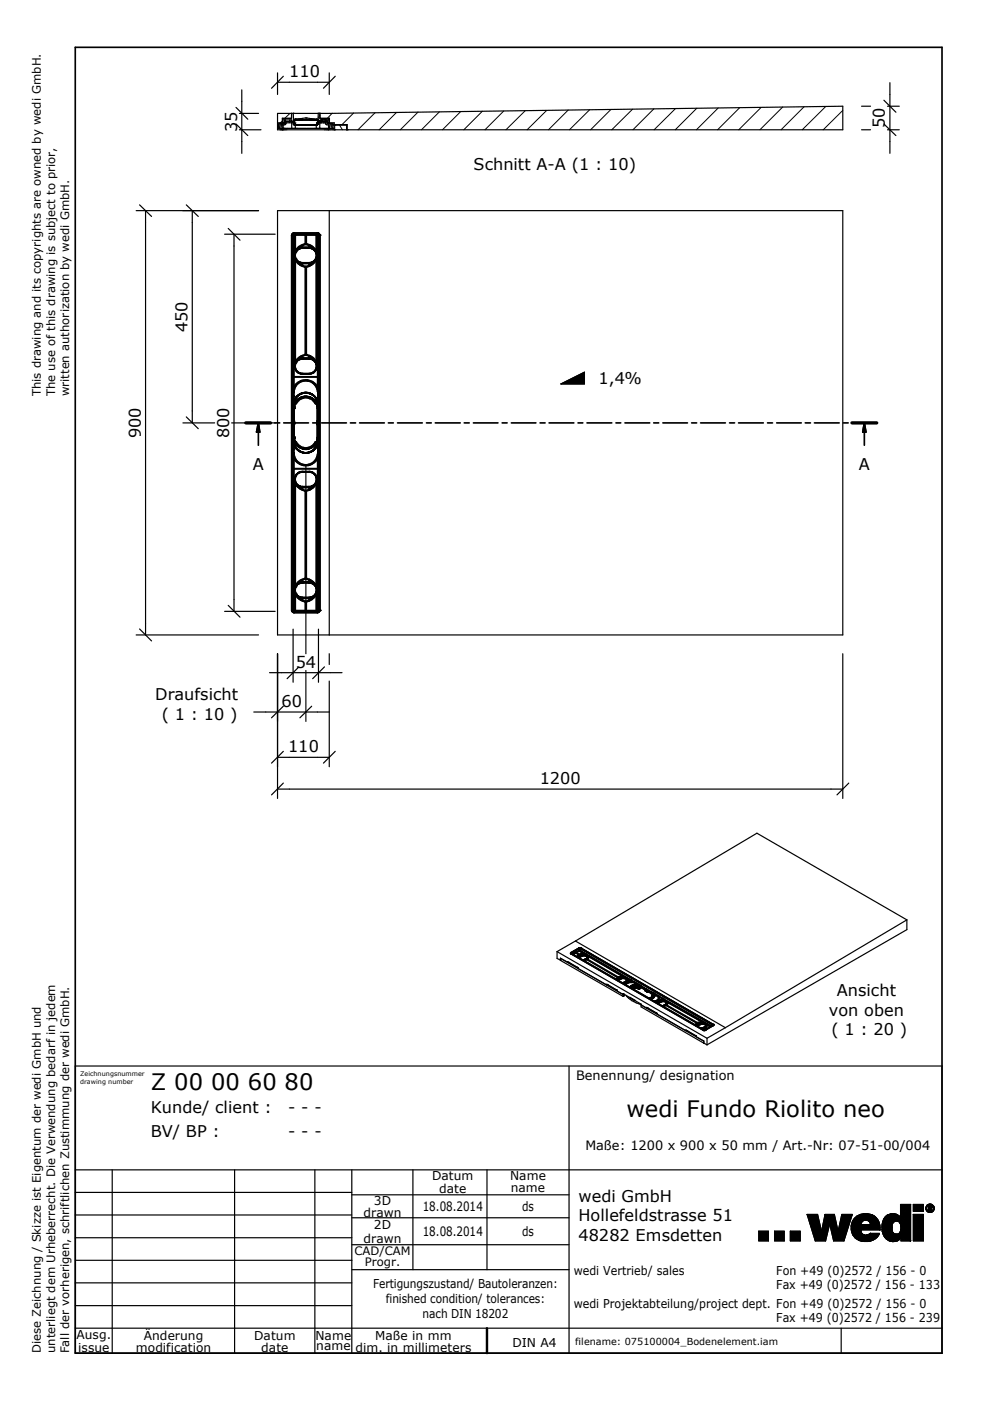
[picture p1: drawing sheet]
<svg xmlns="http://www.w3.org/2000/svg" width="210mm" height="297mm" viewBox="0 0 210 297" stroke-linecap="round" stroke-linejoin="round" font-family="sans-serif">
<defs><g id="words">
<g font-size="4.8">
<text x="32" y="231.1">Z 00 00 60 80</text>
<text x="132.8" y="236.8">wedi Fundo Riolito neo</text>
</g>
<g font-size="3.4">
<text x="61.3" y="16.4">110</text>
<text x="50.2" y="28" transform="rotate(-90 50.2 28)">35</text>
<text x="187.6" y="27.2" transform="rotate(-90 187.6 27.2)">50</text>
<text x="100.4" y="36">Schnitt A-A (1 : 10)</text>
<text x="39.8" y="70.4" transform="rotate(-90 39.8 70.4)">450</text>
<text x="126.9" y="81.4">1,4%</text>
<text x="29.8" y="92.9" transform="rotate(-90 29.8 92.9)">900</text>
<text x="48.6" y="92.9" transform="rotate(-90 48.6 92.9)">800</text>
<text x="53.6" y="99.7">A</text>
<text x="182.1" y="99.7">A</text>
<text x="62.7" y="141.6">54</text>
<text x="32.9" y="148.5">Draufsicht</text>
<text x="59.7" y="149.9">60</text>
<text x="34.3" y="152.6">( 1 : 10 )</text>
<text x="61.1" y="159.5">110</text>
<text x="114.4" y="166.2">1200</text>
<text x="175.7" y="215.3">von oben</text>
<text x="177.4" y="211.2">Ansicht</text>
<text x="176.3" y="219.5">( 1 : 20 )</text>
<text x="32" y="236">Kunde/ client :</text>
<text x="61.1" y="236">- - -</text>
<text x="32" y="241">BV/ BP :</text>
<text x="61.1" y="241">- - -</text>
<text x="122.6" y="254.8">wedi GmbH</text>
<text x="122.6" y="258.9">Hollefeldstrasse 51</text>
<text x="122.6" y="263.1">48282 Emsdetten</text>
</g>
<g font-size="2.7">
<text x="122.1" y="229">Benennung/ designation</text>
<text x="124.1" y="243.9">Maße: 1200 x 900 x 50 mm / Art.-Nr: 07-51-00/004</text>
<text x="89.6" y="256.8">18.08.2014</text>
<text x="110.7" y="256.8">ds</text>
<text x="89.6" y="262">18.08.2014</text>
<text x="110.7" y="262.1">ds</text>
</g>
<g font-size="2.6">
<text x="91.6" y="250.3">Datum</text>
<text x="108.2" y="250.3">Name</text>
<text x="77.1" y="258">drawn</text>
<text x="79.3" y="255.5">3D</text>
<text x="93.1" y="253">date</text>
<text x="108.3" y="252.7">name</text>
<text x="77.1" y="263.4">drawn</text>
<text x="79.3" y="260.6">2D</text>
<text x="79.1" y="273.1">Fertigungszustand/ Bautoleranzen:</text>
<text x="121.7" y="270.4">wedi Vertrieb/ sales</text>
<text x="164.6" y="270.3">Fon +49 (0)2572 / 156 - 0</text>
<text x="164.6" y="273.3">Fax +49 (0)2572 / 156 - 133</text>
<text x="81.8" y="276.2">finished condition/ tolerances:</text>
<text x="89.6" y="279.4">nach DIN 18202</text>
<text x="121.7" y="277.3">wedi Projektabteilung/project dept. Fon +49 (0)2572 / 156 - 0</text>
<text x="164.6" y="280.3">Fax +49 (0)2572 / 156 - 239</text>
<text x="16.2" y="283.9">Ausg.</text>
<text x="16.6" y="286.6">issue</text>
<text x="28.8" y="286.6">modification</text>
<text x="30.5" y="284.1">Änderung</text>
<text x="53.9" y="284.1">Datum</text>
<text x="55.4" y="286.6">date</text>
<text x="66.9" y="284.1">Name</text>
<text x="67.1" y="286.3">name</text>
<text x="75.4" y="286.6">dim. in millimeters</text>
<text x="79.5" y="284.2">Maße in mm</text>
<text x="108.6" y="285.6">DIN A4</text>
</g>
<g font-size="2.5">
<text x="8.7" y="84" transform="rotate(-90 8.7 84)">This drawing and its copyrights are owned by wedi GmbH.</text>
<text x="11.7" y="84" transform="rotate(-90 11.7 84)">The use of this drawing is subject to prior,</text>
<text x="14.7" y="84" transform="rotate(-90 14.7 84)">written authorization by wedi GmbH.</text>
<text x="75.1" y="266">CAD/CAM</text>
<text x="77.3" y="268.5">Progr.</text>
<text x="8.7" y="286.9" transform="rotate(-90 8.7 286.9)">Diese Zeichnung / Skizze ist Eigentum der wedi GmbH und</text>
<text x="11.7" y="286.9" transform="rotate(-90 11.7 286.9)">unterliegt dem Urheberrecht. Die Verwendung bedarf in jedem</text>
<text x="14.7" y="286.9" transform="rotate(-90 14.7 286.9)">Fall der vorherigen, schriftlichen Zustimmung der wedi GmbH.</text>
</g>
<text font-size="2" x="122" y="285.2">filename: 075100004_Bodenelement.iam</text>
<g font-size="1.4">
<text x="17" y="228.1">Zeichnungsnummer</text>
<text x="17" y="229.7">drawing number</text>
</g>
</g></defs>
<g fill="none" stroke="#000" stroke-width=".25">
<path d="M51.3 19v13.5M58.8 15.5v4.5M58.8 17.4h11M60.1 16.2l-2.5 2.5M69.8 15.5v4.5M71.1 16.2l-2.5 2.5M188.7 17.5v15M50 22.8l2.5 2.5M50 26.3l2.5 2.4M50.8 24h4M50.8 27.5h4.5M58.8 24h11l108.9-1.5v5h-119.9z"/>
<path d="M58.8 26h1.1M58.8 26.4h.3M58.8 26.5h.3M59.2 27.2h.1M59.7 26.5h.1M59.7 26.5h-.3l-.2 .7M59.7 26.5l.2 .7M59.9 27.2h.1M59.9 26.1h.1M59.9 27.5h.1M59.9 27.2v.3M60 27.2h.1"/>
<path d="M60 26.2h.1M60 26.1h.3M60 26l-.1 .1M60.3 26.1h.1M60.5 25.4v.4M61.5 25.4l-.1 .4M61.7 25.8h.1M61.7 25.8h.5M61.8 24v1.1h-1.8v1.1M61.8 25.1h-1.9v1.1M61.8 25.8v-.4h-1.5v.8h-1l-.2 .2M61.8 24v.1"/>
<path d="M61.8 26v1.2M61.8 24.1v.9M61.9 25.8h.1M61.9 25.8h-1.5l-.1 .2M62.1 25.8h.1M62.1 24h.1M62.2 25.7h.1M62.2 25.8h.1M62.2 24v.1M62.2 25.7v.1M62.2 25.7l-.1 .1M62.2 24.1v1.3"/>
<path d="M62.2 25.3v.1M62.2 26.4h.1M62.2 26.4v-.4h-1.6l-.1 .4-.5 .1v.7M62.2 25.4l.1 .1M62.3 25.6h.1M62.3 25.5h.1M62.3 25.5v.2M62.3 25.5l.1 .6h.1M62.4 25.6h.1M62.4 26.3v.3h4.9v-.3M62.4 26.2h.1M62.4 26.2l-.2 .2"/>
<path d="M62.5 25.4h.1M62.5 25.3h.1M62.5 26.1l-.1 .1M62.5 26.1h.1M62.5 26.1l.1 .3M62.6 27.2h.1M62.6 25.3h.1M62.6 26.4h.1M62.6 26.4h4.5M62.6 26.6v.6M64.9 25h.1M64.9 25l-2.4 .3"/>
<path d="M64.9 25l2.3 .3M67.1 25.3h.1M67.1 26.6v.6M67.1 26.4h.1M67.1 26.1h.1M67.1 26.1v.3M67.2 25.3h.1M67.2 25.4h.1M67.2 26.1l.2 .3M67.3 25.6v.5h-.2M67.4 25.6h.1M67.4 25.7h.1"/>
<path d="M67.4 25.5v.2M67.4 25.5l-5.1 .1M67.4 26.4h.1M67.4 25.3v.2M67.5 25.7h.1M67.5 25.7v.1h.4M67.5 26h.1M67.5 24h.1M67.5 26h1.5l.1 .4 .5 .1 .1 1M67.5 26l-.1 .4M67.5 24l-.1 1.4h-5.2M67.5 25.7l.1 .1"/>
<path d="M67.8 27.2h.1M67.8 25.8h.1M67.8 25.8h1.5l.1 .4M67.8 24h.1M67.8 24v1.1h2v1.1M67.8 26v1.2M67.8 24.1l.1 1h1.8v1h-.3M67.9 25.8h.1M68 26h.1M68.2 25.4h.1M68.2 25.4h.8M68.2 25.4v.4"/>
<path d="M68.6 26h.1M69 25.4h.1M69.2 25.4l-.1 .4M69.2 25.8h.1M69.3 25.4h.1M69.3 25.4h-1.4l-.1 .4M69.3 25.4l.1 .7M69.4 26.2h.1M69.4 26.1h.1M69.4 26.2h1.2v1h-11.5v-.8M69.4 26.1v.1M69.7 27.2h.1"/>
<path d="M69.7 26.2h.1M69.7 26v.2M69.7 26.1h.1M69.8 27.2h.1M69.8 26h1.1v.4M70.3 26.5h.1M70.3 27.2h.1M70.3 26.5h-.4l-.1 .7M70.3 26.5l.1 .7M70.4 27.2h.1M70.4 26.2h.1M70.5 27.2h.1"/>
<path d="M70.6 26.4h3v1.1M70.6 26.5h2.9v1M71 27.5h.1M71 26.5h.1M71 26.5v1M73.6 27.5h.1M182.7 27.5h1.9M182.7 22.5h1.9M187.4 26.3l2.5 2.4M187.4 21.3l2.5 2.5M188.2 27.5h2.5M188.2 22.5h2.5"/>
<path d="M28.9 44.7h25.9M29.6 43.4l2.5 2.5M30.9 44.7v89.9M39.5 43.4l2.5 2.5M40.8 44.7v45M47.6 49.7h10.7M48.4 48.4l2.5 2.5M49.6 49.7v79.9M58.8 44.7h119.9v89.9h-119.9zM61.9 49.6l.5-.2h4.9l.5 .4v79.7l-.5 .4h-4.9l-.3-.1-.3-.5v-79.3zM69.8 44.7v89.9M38.8 89.7h6.7"/>
<path d="M39.5 88.4l2.5 2.5M49.1 89.7h9.2M62.4 89.2l.1 .1v.7h-.1M62.5 85.7l-.1 .9v6.1l.1 .9M62.6 85.6h.1M62.6 93.6h.1M62.6 85.6h.1a2.36 2.36 0 0 1 4.2 0h.2M63 84a2.61 2.61 0 0 1 2.7-.6 2.61 2.61 0 0 1 1.7 2.2v8.1a2.64 2.64 0 0 1-2.1 2.3l-1.3-.1a2.76 2.76 0 0 1-1.7-2.2v-8.1l.1-.8zM64.9 98.9v39.7M67.1 85.6h.1M67.1 93.6h.1M67.1 85.6l.2 1v6.1l-.2 .9h-.1a4.3 4.3 0 0 1-2 1.3 2.43 2.43 0 0 1-2.2-1.2l-.3-.1"/>
<path d="M67.2 90h.1M67.3 89.2h-.1v.8M118.9 81.4l5-2.5v2.5zM28.9 134.6h25.9M29.6 133.3l2.5 2.6M47.6 129.6h10.7M48.4 128.4l2.5 2.5M58.8 138.6v30.7M62.1 133.4v11.3M67.5 133.4v11.3M69.8 138.6v2.3M178.7 138.6v30.7"/>
<path d="M53.8 151h16M57.1 142.6h15.4M60.1 159.3l-2.5 2.5M60.1 149.7l-2.5 2.5M63.4 141.4l-2.5 2.5M64.9 142.2v10.8M66.1 149.7l-2.5 2.5M68.8 141.4l-2.5 2.5M69.8 144.4v18.2M71.1 159.3l-2.5 2.5M58.8 160.6h11M58.8 167.3h119.9"/>
<path d="M60.1 166l-2.5 2.5M180 166l-2.5 2.5M122 199.5l-3.9 2.3M122 199.5l31.8 18.4M192.3 195v2.1l-42.4 24.4M192.3 195l-31.8-18.3-38.5 22.8M192.3 195l-38.5 22.9M118.1 201.8v1.4l.7 .4M118.1 201.8l31.8 18.3M118.8 203.6h.1M118.9 203.2l13.2 7.7 .1-.2M120.4 204l-1.6-.8v.4l13.3 7.6"/>
<path d="M120.4 204v-.1l2.2 1.3M120.5 204h-.1M120.6 204l2 1.2M121.1 202.1h.1M121.1 202.1l28.2 16.3 1.9-1.1M122.6 205.2v.2l6.1 3.4M122.8 201l-1.8 1v.2l28.2 16.3 .3-.1 1.7-.9 .1-.2M123.1 201l28.2 16.3M123.1 201h.1M123.1 201h-.4l-1.7 1.1M123.6 203.6h.1M124.6 202.9l-.2 .3-.8 .4"/>
<path d="M128.7 208.8v-.1l2.2 1.3M128.8 208.7l-.1 .1M128.9 208.8l2 1.2M130.9 210v.1l1.2 .7 .1-.1M132.1 211.2v-.5l5 3M132.3 210.8v.3l-.2 .1M132.7 211l1.3 1.2 1.9 .8M133 207.7h.1M133 207.7l-.2 .2-.8 .5M133.7 209.1h.1M135.3 209.6h.1M135.3 209.5v.1"/>
<path d="M135.3 209.6h.3M135.5 209.4h.1M135.5 209.4h-.6l-.7 .3M135.6 209.3h.1M135.6 209.3l1.3 .7M135.6 209.3l-.1 .1M135.6 209.6h.1M135.6 209.6v-.3l-.2 .2h-.5l-.7 .2M135.8 209.1h.1M135.8 209.1a1.77 1.77 0 0 0-2.2 .2M135.8 209.1l2.3 1.3M135.9 213.1v.4l13.3 7.6"/>
<path d="M135.9 213.1l13.3 7.6M136 213.1h-.1M136.8 210h.1M136.8 210l.3 .1M136.8 210l.3 .2M136.9 210l.2 .1M137.1 210.1h.1M137.1 210.2h.1M137.1 213.7v-.1l2.3 1.3M137.1 210.1l1.2 .8v.3M137.2 210.2h.1M137.2 213.7h-.1"/>
<path d="M137.4 213.7l2 1.2M138.1 210.4h.1M138.1 210.4l.1 .1M138.2 210.5h.1M138.2 210.5l.6 .6M138.3 211.2h.1M138.3 211.2v.1zM138.5 211h.1M138.5 211l-.4 .5-.5 .1M138.6 211.5h.1M138.6 210.7h.1M138.7 210.9a.87 .87 0 0 1-.8 .9"/>
<path d="M138.8 211.1h.1M139.4 214.9v.1l6 3.5M140.7 213.2h.1M140.7 213.2l-.3 .1M141.2 212.9h.1M141.2 212.9l-.5 .3M141.4 212.6l-.2 .3M145.4 218.5v-.1l2.3 1.3M145.5 218.4l-.1 .1M145.7 218.6l2 1.1M145.7 218.5v.1M147.5 217.3h.1"/>
<path d="M147.7 219.7v.1l1.5 .9M148.7 218.1h.1M149 217.9h.1M149 217.9l-.3 .2M149.5 217.7h.1M149.5 217.7l-.5 .2M149.7 217.3l-.2 .4M151.2 217.3h.1M151.2 217.2l.1 .1M153.8 217.9l-3.9 2.2M16 226h183.7v60.9h-183.7zM120.6 226v60.9"/>
<path d="M149.2 220.7v.4M149.2 220.7h.1M149.2 220.7v.4l.7 .4M149.2 221.1h.1M149.9 220.1v1.4M16 257.6h58.6M16 252.8h58.6M16 248h183.7M23.8 248v38.9M49.7 248v38.9M66.8 248v38.9M74.6 258.2h46"/>
<path d="M74.6 253.3h46M74.6 248v38.9M87.5 248v21.2M103.3 248v21.2M16 276.8h58.6M16 272h58.6M16 267.2h58.6M16 262.4h58.6M74.6 269.2h46M74.6 263.9h46M16 281.6h183.7M178.4 281.6v5.3"/>
</g>
<g fill="none" stroke="#000" stroke-width=".35">
<path d="M16 10h183.7v276.9h-183.7zM61.8 49.9h.1M61.8 49.8v79.7M62.1 49.9h.2M62.3 49.4h.1M62.3 49.8h5.1v34.2M62.4 49.7l-.1 35.9M62.4 49.7l-.2 .1v79.7l.2 .1M62.5 49.7v3.5M62.5 55.1v21.6M62.5 53.2v.1M62.5 55.1h.1a2.79 2.79 0 0 0 1.5 1.3"/>
<path d="M62.5 53.3h.1M62.6 53.3l.1 .1M62.6 53.7v.9M62.6 54.6l.4 .7M62.6 54.6l.1 .3M62.7 54.9l-.2 .2M62.7 54.9v.1M62.7 53.4l-.1 .3M62.7 53.3a1.64 1.64 0 0 0 0 1.7M62.7 55l1.1 .8M62.7 55l.7 .7M62.8 53.3a1.57 1.57 0 0 0 1.3 2.4"/>
<path d="M63 53l-.4 .7M63.1 55.4l.2 .1M63.2 52.7l-.4 .6M63.2 52.9l.6-.3h2.1a1.56 1.56 0 0 1 1.2 1.7 1.56 1.56 0 0 1-1.6 1.4M63.2 52.8l-.1 .2M63.4 55.8l-.8-.8v21.8M63.4 55.8l.5 .4 .9 .3M63.4 55.8l.5 .1 2.4-.1M63.4 55.7l.4 .1M63.4 55.7v.1M63.4 52.7l-.7 .7M63.4 52.7h.1"/>
<path d="M63.5 52.7l-.3 .1M63.6 52.6l-.1 .1M63.8 52.6h2.1M63.8 52.6l-.4 .1M64 52.5l-.2 .1M64 52.5h1.7M64.1 51.9l-.9 .5-.7 .8M64.1 56.4l.6 .3M64.1 51.9v.2M64.1 52.1v.5M64.1 55.7v.7M64.1 52.1l-1.3 1.1"/>
<path d="M64.1 55.7h1.4M64.7 51.6v-1.9h-2.1v3.6l.7-.5 .5-.2M64.7 56.7v18.4M64.7 51.6l-.6 .3M64.7 51.6h.2M64.7 51.6l.1 .2M64.7 56.7h.2M64.8 51.8h.1M64.8 56.5h.1M64.8 56.5l-.1 .2M64.8 51.8l-.7 .3M64.9 51.8l.6 .3"/>
<path d="M64.9 56.5v.2M64.9 51.6l.1-1.9h2.1v3.6l-.3-.2M64.9 56.7v18.4M64.9 51.6l.7 .3M64.9 51.6v.2M65.5 52.1l.8 .5M65.5 52.1v.5M65.5 55.7l.1 .7M65.6 51.9l.8 .5 .7 .8M65.6 56.4l-.7 .3M65.6 51.9l-.1 .2M65.7 52.5l.2 .1"/>
<path d="M65.8 52.6a1.54 1.54 0 0 1 1.3 1.1M65.9 52.6l.4 .1M66.3 52.7l.5 .3M66.3 52.7h.1M66.3 55.6v.1M66.3 55.7v.1M66.3 55.6l-.4 .2h-2.1M66.3 55.7l-.6 .1h-1.9M66.3 52.6l.5 .4M66.3 52.6v.1M66.3 55.8l-.6 .4-.8 .3M66.3 52.6l-.3-.1h-2.3l-.3 .2"/>
<path d="M66.3 52.7l.5 .4M66.8 53v.1M66.8 55.3l-.5 .4M66.8 53.1l.3 .5 .1 .8M66.8 55.2l.3-.2v21.8M66.8 53.1l.2 .3M66.8 55.2l-.5 .6M67 53.4l.1 .3M67.1 53.7v.3M67.1 54.6l-.1 .3a1.64 1.64 0 0 1-1.2 .9M67.1 49.7v3.6l-.1 .1M67.1 54.3l-.1 .6 .1 .1v21.9"/>
<path d="M67.1 55.1l-.8 .9-.7 .4M67.2 54.4a1.66 1.66 0 0 1-.9 1.2M67.3 49.4h.1M67.3 49.7v.1M67.3 49.7h.1M67.4 49.9h.1M67.4 49.7v79.8M67.4 49.7h-5.1l-.1 .2M67.4 49.7v.1M67.4 49.8v79.7M67.8 49.9h.1M62.2 79.9h5.2"/>
<path d="M62.5 76.7l.1 .2M62.5 77.5v.3M62.5 77.8l.5 1M62.5 77.8l.1 .3M62.6 78.1l.4 .7M62.6 76.9h.1M62.6 77.3a1.55 1.55 0 0 0 1.5 1.9M62.7 76.9l-.2 .6M62.7 76.7l-.1 .1M62.8 76.7l-.3 .6v.8M62.9 76.5l-.1 .2M63 78.8l.8 .4h2.1l.7-.4"/>
<path d="M63 78.8l1.1 .4M63.3 76.2l-.6 .5M63.3 76.2l.7-.2h1.7l1.1 .6 .2 .4M63.3 76.2l-.6 .7M63.4 76.1l.1 .1M63.4 76.1l-.4 .3M63.4 76.1l.6-.2h1.7l.6 .2M63.5 76.2h-.2M63.8 76.1l-.8 .4-.5 1M64.1 75.4v.7M64.1 75.4l-.8 .4-.8 .9M64.1 79.2v.1"/>
<path d="M64.1 76l-.1 .1M64.1 79.2h1.4M64.7 75.1l-.6 .3M64.7 75.1h.2M64.7 75.1l.1 .2M64.8 75.3l-.9 .3-.5 .5M64.8 75.3h.1M64.9 75.3l.8 .3 .6 .5M64.9 75.1l.7 .3M64.9 75.1v.2M65.5 79.2v.1M65.5 76l.2 .1"/>
<path d="M65.6 75.4a2.7 2.7 0 0 1 1.5 1.3M65.6 75.4l-.1 .7M65.8 76.1l.8 .4 .5 1M66.1 79.1l-.6 .1M66.3 76.2l-2.5-.1-.3 .1M66.3 76.2l.5 .4M66.3 76.1l.5 .5M66.3 76.1v.1M66.8 76.6l.4 .9M66.8 76.6l.3 .2M66.8 76.8l-.9-.7h-2.1l-.8 .4-.3 .5M66.9 76.8l.1 .1"/>
<path d="M67 76.9h.1M67 76.9l.1 .6M67.1 77.3a1.55 1.55 0 0 1-1.6 1.9M67.1 77.8l-.1 .6-.4 .4zM67.2 77.5a1.67 1.67 0 0 1-1.5 1.8h-1.8a1.56 1.56 0 0 1-1.4-1.2M52.1 89.7h5.3M54.8 89.7l.3 1.9h-.7zM54.8 89.7v4.7M58.3 89.7h1M60.2 89.7h5.2M62.2 96h.1l.1 .4M62.2 97.2a3.7 3.7 0 0 0 2.5 1.5 3.1 3.1 0 0 0 2.7-1.5"/>
<path d="M62.2 99.4h5.2M62.2 82a3.5 3.5 0 0 1 3-1.4 3.2 3.2 0 0 1 2.2 1.4M62.2 84v11.3M62.2 85.7l.1 .7M62.3 93.5h.1M62.3 85.8h.1M62.3 93.6v.3M62.3 85.6l.1 8.5M62.3 92.9l-.1 .6M62.3 93.9l.1 35.7M62.3 94.1l.3 .4M62.3 92.7h.1"/>
<path d="M62.3 86.6h.1M62.3 84h-.1v11.3h.1M62.3 93.9l.1 .2M62.3 85.2h.1M62.4 94.1v.2M62.4 94.1h-.1M62.4 82.7a2.57 2.57 0 0 1 2.7-2 2.57 2.57 0 0 1 2.3 2.6M62.4 82.9l-.2 .4M62.4 85.2l-.1 8.5 .1 .5v-.1M62.4 94.4l.4 .6M62.4 85.9v.3zM62.4 85v.2"/>
<path d="M62.4 85l-.1 .6M62.4 84.8l-.1 .4M62.5 93.5l-.1-.5 .2 .7M62.5 93.7l-.2-.7 .4 1.1M62.5 93.7l.2 .4M62.5 85.6l-.1 .3M62.5 84.7l-.1 .4M62.5 94.5l.4 .7M62.6 94.5l.1 .3M62.6 93.7l.1 .3M62.6 93.6l.6 .9 1.4 .6M62.6 93.6l.2 .4"/>
<path d="M62.6 94.8l.3 .3M62.7 94.1l.5 .6M62.7 94.8l.8 .8M62.7 94.8l.1 .2M62.7 94l.8 .8 .7 .3M62.7 85.2l-.4 1.1zM62.7 94l.3 .4M62.7 85.3l-.1 .3M62.7 84.3l-.3 .5M62.8 84.3l-.4 .7M62.8 85.3a2.42 2.42 0 0 1 4.3 .3M62.8 85.3l-.2 .3"/>
<path d="M62.8 95l.2 .3M62.8 95l.5 .5-.3-.3M62.9 95.2l.3 .3M62.9 95.1l.3 .4M62.9 94.2l.6 .5 1 .4M63 83.9l-.3 .6M63.2 84.8l-.5 .5M63.2 84.8l-.3 .2M63.2 94.7l1.1 .5M63.2 84.6l-.5 .6M63.2 95.5l.3 .1M63.3 83.8l-.2 .2"/>
<path d="M63.3 83.8l-.5 .5M63.4 95.5l.1 .2M63.4 84.6l-.9 1M63.5 95.5l.3 .3M63.5 95.6a2.72 2.72 0 0 0 1.9 .3M63.5 83.7h-.2M63.5 95.6l.1 .2M63.5 83.7l-.4 .2M63.5 83.7l-.8 .6M63.5 83.6l-.2 .2M63.6 84.4l-.4 .4M63.6 84.4a2.56 2.56 0 0 1 3.5 1.2"/>
<path d="M63.6 83.6l-.3 .2M63.6 83.6l-.1 .1M63.6 95.8l.5 .1M63.7 95.8l.8 .2-.7-.2M63.8 95.8h.1M63.8 84.4l-.6 .4M63.8 83.5l-.2 .1M63.9 84.2l-.7 .4M63.9 84.2l.7-.2 1.2 .2M64 83.4a2.73 2.73 0 0 0-1.6 1.5M64 83.4l-.2 .1M64.1 84.2l-.5 .2"/>
<path d="M64.1 83.4l-.6 .3M64.1 95.9l.2 .1M64.1 83.4l-.5 .2M64.1 100v.1M64.2 95.1l.3 .1M64.3 83.3h.8M64.3 96h.3M64.3 83.3l-.8 .4M64.3 96h1M64.3 84.1l-.5 .2M64.3 84.1l1.2 .1M64.3 83.3l-.2 .1"/>
<path d="M64.5 95.2h.8M64.6 83.2l.7 .1M64.6 84.1h-.3M64.6 84.1l1.2 .1M64.9 83.2l.7 .1 .7 .4M64.9 83.2l-.3 .1M64.9 83.2l-.8 .2M64.9 83.2l.2 .1M65.1 96l.4-.1-.2 .1M65.1 83.3l.3 .1M65.1 83.3l-1.1 .1M65.2 84.1l1.2 .5"/>
<path d="M65.3 83.3l1 .4M65.4 83.3l.6 .2M65.4 96h-.3M65.4 83.4l.5 .1M65.5 100v.1M65.6 95.1l-.3 .1M65.7 95.9l-.6 .1M65.7 83.4l.4 .2M65.8 84.2l1 .7M65.8 95a1.95 1.95 0 0 1-1.5 .2M65.9 95.8l-.5 .1M65.9 83.5l.4 .2"/>
<path d="M66 83.5l.4 .3M66 84.4l.4 .3M66 95.8l-.7 .2M66 95.8l-.3 .1M66.1 95.7l-.2 .1M66.1 94.9l-.3 .1M66.2 83.7l.2 .1M66.3 95.6l-.6 .3M66.3 83.7l.6 .6M66.3 95.6l-.7 .3M66.3 83.7l.3 .2M66.3 89.7h1.1"/>
<path d="M66.3 95.5l-.3 .3M66.4 95.5l-.5 .3M66.4 95.5l-.4 .2M66.4 83.8l.2 .2M66.4 84.7l.6 .6 .3 .9v7M66.4 84.6l.3 .3M66.4 95.5l-.1 .1M66.5 94.5l-.4 .4M66.5 94.5l-1 .5-1 .1M66.6 95.3l-.2 .2M66.6 84l.7 1.3M66.6 83.9l.5 .7 .3 1"/>
<path d="M66.6 83.9l.2 .3M66.6 84l.2 .2M66.7 84.9l.7 1.4M66.8 95.1l-.2 .2M66.8 84.1l.6 1.2M66.8 84.2l.3 .4M66.9 94.1l-.2 .2M66.9 84.3l.2 .4M66.9 94.8l-.3 .5M66.9 94.9v.1M66.9 93.9l-.4 .6M66.9 95l-.6 .6"/>
<path d="M67 94.1l-.9 .8M67.1 94.7l-.1 .1M67.1 94.7l-.7 .8M67.1 93.6l-.4 .7-.6 .4-1.1 .4h.3M67.1 93.6l-.2 .5M67.1 93.6l-.1 .5M67.1 94.5l-.7 1M67.1 84.7l.2 .3M67.1 94.6l-.2 .4M67.2 94.5l-.1 .1M67.3 94.1l-.1 .2M67.3 94.3l-.1 .2"/>
<path d="M67.3 93.2l-.2 .4M67.3 94.2v-.2l-.4 .8M67.3 85.1v.2M67.3 92.7h.1M67.3 86.6h.1M67.3 85.2l.1 .4-.1-.3M67.3 94.2l-.2 .5M67.3 92.9v.3M67.4 93l-.3 .7M67.4 94.1v1.2M67.4 94.1l-.1 .1M67.4 93.5h.1"/>
<path d="M67.4 93h.1M67.4 85.8h.1M67.4 86.3h.1M67.4 93.6v.5M67.4 84l-.1 1.2M67.4 85.3v8.6M67.4 95.3v34.1M67.4 93.7l-.3 .9M67.4 84h.1M67.4 93.6v.3M67.4 93.9v.3M67.4 93.9v.2"/>
<path d="M67.4 95.3h.1M67.4 96a2.57 2.57 0 0 1-2.3 2.5 2.57 2.57 0 0 1-2.7-2M67.4 85v.3M68.2 89.7h5.2M74.3 89.7h1.1M76.2 89.7h5.3M82.3 89.7h1.1M84.3 89.7h5.2M90.4 89.7h1M92.3 89.7h5.3M98.4 89.7h1.1M100.4 89.7h5.2"/>
<path d="M106.5 89.7h1M108.4 89.7h5.2M114.5 89.7h1.1M116.4 89.7h5.3M122.6 89.7h1M124.5 89.7h5.2M130.6 89.7h1M132.5 89.7h5.3M138.6 89.7h1.1M140.5 89.7h5.3M146.6 89.7h1.1M148.5 89.7h5.3"/>
<path d="M154.7 89.7h1M156.6 89.7h5.2M162.7 89.7h1.1M164.7 89.7h5.2M170.7 89.7h1.1M172.7 89.7h5.2M178.8 89.7h1M180.7 89.7h5.2M183.3 89.7l.3 1.9h-.7zM183.3 89.7v4.7M62.5 102.6v21.5M62.5 102.6l1.1 1 .5 .3"/>
<path d="M62.5 101.8l.2 .6M62.6 101.2l-.1 .6 .2 .6M62.6 101.2l-.1 .3M62.7 102.4l-.2 .2M62.7 102.4l.6 .6 .8 .3M62.7 100.9l-.1 .3M62.8 102.5l.4 .4M62.9 102.7l.6 .4M62.9 102.7l.5 .5M63.2 103l-.6-.5v21.8l1.5-1.3M63.2 103l.2 .1M63.2 102.9l.6 .3h2.1l.5-.3"/>
<path d="M63.4 103.2l.5 .2h1.9l.5-.2M63.4 103.2l.7 .6M63.4 103.1l.7 .2h1.4l.8-.2M63.4 103.1v.1M63.5 103.1l.3 .2 2.3-.1M63.5 103.1h-.1M63.5 100.1l-.3 .1-.5 .7M63.5 100.1l-.8 .8M64.1 103.9l.6 .2M64.1 103.8v.1M64.1 103.2v.6M64.1 103.8l.7 .2"/>
<path d="M64.1 100.1a1.63 1.63 0 0 0-1.2 2.6M64.1 100.1h1.4M64.7 104.1v18.5M64.7 104.1h.2M64.8 104l-.1 .1M64.8 104h.1M64.9 104v.1M64.9 104.1v18.5M65.5 103.2v.6M65.5 103.8l.1 .1M65.5 103.8l-.6 .2M65.5 100l-2 .1"/>
<path d="M65.5 100l.6 .1M65.5 100.1a1.56 1.56 0 0 1 1.5 1.1 1.56 1.56 0 0 1-.6 1.7M65.6 103.9l-.7 .2M66.1 100.1l.7 .6 .3 .8M66.1 103.1l-.6 .2M66.3 103.1v.1M66.3 103.1l-.2 .1M66.3 103.2l.8-.7v21.8l-.3-.3M66.3 103.2l-.8 .6M66.4 103l-.1 .1M66.4 103h-.1M66.7 100.5l.4 .7v.6"/>
<path d="M66.8 102.7l-.7 .4M66.8 102.7l-.4 .3M66.9 102.5l-.1 .2M67 102.4h.1v21.9h-.1M67 102.4l.2-.6-.4 .9M67 102.4l-.6 .6M67 100.9l-.8-.8-2.3-.1a1.62 1.62 0 0 0-1 2.7M67.1 102.1l-.1 .3M67.1 101.2v.3M67.1 102.6l-.8 .9-.7 .4M61.8 129.4h.1M62.1 129.4l5.2 .1"/>
<path d="M62.2 129.8h.1M62.2 129.5l-.1-79.7 .2-.1h5.1l.1 .1v79.7l-.2 .1M62.2 129.4l.1 .1h5.1M62.3 129.9h.1M62.3 129.9l-.4-.4v-79.7l.3-.4h5.2l.4 .3v79.9l-.5 .3M62.3 129.9h5M62.4 129.6h4.9M62.5 126.1v3.4M62.5 124.1l.2 .2M62.5 126.1l1 .9 .6 .4M62.5 125v.3M62.5 125.3l.2 .6"/>
<path d="M62.7 124.3l-.2 .6 .2 1M62.7 125.9l-.2 .2M62.7 124.3v.1M62.7 125.9l.2 .3M62.7 124.4l-.2 .6M62.7 125.9h.1M62.7 125.9l.3 .4M62.7 124.2v.1M62.7 124.2v.2M62.7 126l.5 .5M63 126.3l.5 .3 .6 .1M63 126.2l1.1 .5"/>
<path d="M63.1 126.4l.4 .2M63.2 126.5l.2 .1M63.3 123.7l-.6 .7M63.3 123.7l-.6 .5M63.4 126.7l-.8-.8v3.6M63.4 126.7l.6 .2h1.7l.6-.2M63.4 126.7l.7 .6M63.4 123.6l-.1 .1M63.4 123.6l.4-.1h2.1l.4 .1M63.4 123.6l.1 .1M63.4 126.6l.4 .1h2.1l.4-.1M63.4 126.6v.1"/>
<path d="M63.5 123.7l.6-.2-.6 .1-.8 .6M63.5 123.7h-.2M63.5 126.6l.5 .1M63.5 126.6h-.1M64.1 122.9a2.96 2.96 0 0 0-1.5 1.2h-.1M64.1 127.4l.6 .2M64.1 122.9v.1M64.1 123v.6M64.1 126.7v.6M64.1 123.6h1.4M64.1 123.6a1.55 1.55 0 0 0-1.4 .9 1.55 1.55 0 0 0 .3 1.7M64.1 126.7h1.4"/>
<path d="M64.1 127.3l.7 .2M64.1 127.3v.1M64.7 127.6v1.9M64.7 122.6l-.6 .3M64.7 122.6l.1 .1M64.7 122.6h.2M64.7 127.6h.2M64.8 122.7l-.7 .3M64.8 122.7h.1M64.8 127.5h.1M64.8 127.5l-.1 .1M64.9 127.5v.1"/>
<path d="M64.9 122.7l.6 .3M64.9 127.6v1.9M64.9 122.6v.1M64.9 122.6l.7 .3M65.5 123v.6M65.5 126.7v.6M65.5 123.6a1.55 1.55 0 0 1 1.5 .9 1.55 1.55 0 0 1-.4 1.7M65.5 127.3l.1 .1M65.5 127.3l-.6 .2M65.5 123l.8 .5M65.6 122.9l.8 .5 .7 .7M65.6 127.4l-.7 .2"/>
<path d="M65.6 122.9l-.1 .1M66.3 123.6v.1M66.3 126.6h.1M66.3 123.7l-.8-.2 .9 .2M66.3 123.7l.5 .4M66.3 126.6l-.6 .1M66.3 126.6v.1M66.3 123.6l.1 .1M66.3 123.5l-.6-.1h-1.7l-.6 .2M66.3 126.7l-.8 .6M66.3 123.5l.5 .5M66.3 123.5v.1"/>
<path d="M66.4 123.7l.6 .7M66.4 126.5l-.1 .1M66.4 123.7l.2 .2M66.6 126.2l-1.1 .5M66.6 126.3l-.2 .2M66.8 126.3l.3-.4v3.6M66.8 126.3l-1.3 .4M66.8 126.3l-.5 .4M66.8 124v.1M66.8 124.1l.2 .3M66.8 124.1l.2 .2M66.8 126.2l-.5 .4"/>
<path d="M66.9 126l-.1 .3M67 124.4l.1 .6zM67 125.9l-.4 .4M67 125.9h.1M67 125.9h.1v3.6M67 124.3l.2 .6-.2 1M67 125.9l-.1 .1M67 124.3v.1M67.1 126.1l-.9 1-.6 .3M67.1 125.3l-.1 .6zM67.3 129.5v.1M67.3 129.9h.1"/>
<path d="M67.4 129.4h.1M67.4 129.4l-.1 .1M67.4 129.5h.1M67.8 129.4h.1M120.7 204.1h.1M121 202.1l2.1-1.1 28.1 16.2M121 202.2h.1M121 202v.2M121 202.2l28.1 16.2 .3 .1 1.8-1.1M121.1 202.1l28.2 16.3 1.9-1M121.1 202.1h.1M121.2 202.1h-.1"/>
<path d="M122 202l-.5 .4M122 202h.1M122 202l.7 .4M122.1 201.9l-.1 .1M122.1 202l.6 .4M122.1 201.9v.1M122.1 202h-.1M122.4 205.1h.1M122.5 202.9h.1M122.6 202.6l-.2 .3M122.6 202.9v.1M122.6 202.6h.1"/>
<path d="M122.6 202.6l.2 .2M122.6 202.6l-.1 .3M122.7 202.4l-.1 .2M122.7 202.4h.1M122.7 201h.1M122.8 202.8l-.2 .1M122.8 202.8v.2M122.8 202.8h.1M122.8 201.6l-.7 .3M122.8 201.6h.1M122.8 202.4h-.1M122.8 203l-.1 .1"/>
<path d="M122.8 203h.1M122.9 201.6h.1M122.9 201.5h.1M122.9 201.5l-.1 .1M122.9 201.5v.1M122.9 201.6l1.1 .8M122.9 201.6l-.8 .4M122.9 201l-1.8 1.1M122.9 201h.1M122.9 201v.1M122.9 201.6l1.2 .7M122.9 201.1l-1.7 1"/>
<path d="M122.9 201.1h.1M122.9 201.1v.5M123 201.6l10.6 6.2M123 201.5h.1M123 201.5h-.1M123 201.5v.1M123 201l28.2 16.3M123 201v.5M123 201.5l10.6 6.2M123.1 202.3l-.4 .1M123.1 202.3l.9 .1M123.1 202.3l.2 .2"/>
<path d="M123.2 201h.1M123.3 202.5v.2M123.3 202.7h.1M123.3 202.5l-.5 .3M123.3 202.7l-.5 .3M123.4 202.4l-.1 .1M123.4 202.4h.2M123.6 202.4h.5M123.6 202.4h.1M123.6 202.4h-.8M123.6 202.4l-1.1 .5M123.6 202.4l-.3 .1"/>
<path d="M123.7 202.4h-.1M123.9 202.6l.7 .4M123.9 202.6l-.6 .1M123.9 202.6h.2M123.9 203.5h.1M124 203.5h.1M124 202.4h.1M124.1 202.4l.4 .1 .2 .4a1.36 1.36 0 0 1-1.1 .7l.5-.1M124.1 202.3v.1M124.1 202.4l.5 .3M124.1 202.3l-.1 .1M124.1 202.4h.1"/>
<path d="M124.1 203.5h.1M124.1 203.5l-.4 .1M124.2 202.6l.4 .3M124.4 203.2h.2M124.4 203.4h.1M124.4 203.4l.1 .1M124.4 203.2l-.4 .3M124.4 203.4l-.3 .1M124.5 203.5l6.6 3.8M124.5 203.5h-.4M124.5 203.4l6.6 3.8M124.5 203.4v.1"/>
<path d="M124.6 203v.2M124.6 203.2h.1M124.6 203.2l-.1 .2M124.6 202.7h.2M124.6 202.7v.2M124.6 202.9v.1M124.6 203l-.2 .2M124.7 202.7l-.1 .2M124.7 203.2l-.2 .2M124.7 202.7h.1M124.7 202.7l7.6 4.5M124.7 202.7v.5"/>
<path d="M124.8 202.7l7.6 4.4M124.8 202.7h-.1M129 208.9h.1M130.7 209.8v.1M130.8 207.4l-.1 .3M130.8 207.4l.1 .1M130.9 207.5l.2 .1M130.9 207.5l-.1 .3M131 207.7l-.1 .1M131.1 207.2l-.3 .2M131.1 207.2v.1M131.1 207.6v.2"/>
<path d="M131.1 207.3l-.2 .2M131.1 207.8l-.1 .1M131.1 207.8h.1M131.1 207.8v.1M131.4 207.1a1.57 1.57 0 0 1 1.6 .5l-.2 .4M131.4 207.1l-.3 .1M131.4 207.1l.2 .2M131.6 207.3l-.5 .3M131.6 207.3v.2M131.6 207.5l-.5 .3M131.6 207.5v.1M131.6 207.6l-.5 .2"/>
<path d="M131.9 207.2v.1M131.9 207.3h.5M131.9 207.2l-1 .6 .2-.2M131.9 207.3l-.9 .4M131.9 207.2l-.3 .1M131.9 207.4a.86 .86 0 0 1 1 .4M131.9 207.4l-.3 .1M132 207.4l-.4 .2M132 207.2h-.1M132.2 208.3h.1M132.2 208.3l-.2 .1M132.2 207.2h.1"/>
<path d="M132.2 210.7v.5M132.4 207.1v.1M132.4 207.1l-.1 .1M132.4 207.2v.1M132.4 207.3l.6 .4M132.4 207.2l-1.3 .1M132.4 207.2h.1M132.7 207.5l.3 .3M132.7 208h.1M132.8 208l-.6 .3M133.6 211.5l1.1 .6M133.6 207.7h.1"/>
<path d="M133.6 207.8l-1.4 .8M133.6 207.7v.1M133.6 207.8l.8 .4M133.6 209.2v.1M133.6 207.7l.8 .5M133.9 209l-.3 .2M134.2 208.9h1.3M134.2 208.9l-.6 .3M134.2 208.9l-.3 .1M134.3 209.5l-.2 .1M134.4 208.8l-.2 .1M134.4 208.2l.6 .4"/>
<path d="M134.4 208.2l.1 .1M134.4 208.2h.1M134.4 208.2h-1l-.8 .6M134.5 208.8h.6M134.5 209.5l.8-.1 .2 .1M134.5 208.3l.3 .1M134.6 208.8h.3M134.7 209l-.8 .5M134.7 209l1.2 .2M134.7 209h.6M134.8 208.4l-1.3-.1-.5 .1-.4 .4M134.8 208.4h.1"/>
<path d="M134.8 208.4l.2 .3M135 208.7l.5 .2M135 208.8l.6 .2M135 208.6l2.1 1.2M135 208.6l.6 .4M135 208.6v.1M135.2 208.8l.4 .2M135.3 209.6h.3M135.4 209.5h-.5l-.7 .2M135.4 209.5h.1M135.4 208.9h.1M135.5 208.9l.1 .1"/>
<path d="M135.5 209.5h-.1M135.6 209.4l-.6-.1-.7 .2M135.6 209h.1M135.6 209a1.72 1.72 0 0 0-1.7 .5M135.6 209l.2 .2M135.6 209l.2 .1M135.6 209.3l-.1 .2M135.6 209.1l.3 .1M135.6 209l.3 .2M135.7 209l.1 .1M135.8 209.2h.1M135.8 209.1v.1"/>
<path d="M135.9 209.2h.1M135.9 209.2l2.3 1.2M135.9 209.2l1.1 .6M135.9 209.4v-.3l2.3 1.4M136.8 210v.1M136.8 210.1h.1M136.8 210.1l.3 .1M137 209.8l1.1 .7M137 209.8l1.1 .6M137.1 209.8h-.1M137.1 209.8l2 1.1M137.1 209.8h.1"/>
<path d="M137.1 209.8l1.9 1.1M137.1 210.1v.1M137.2 210.2h-.1M137.5 213.8h.1M138 211.8h-.2M138.1 211.5l.2-.1zM138.1 210.4l.1 .1M138.1 210.4h.1M138.1 210.4v.3M138.1 210.5l.2 .1M138.2 210.4l.2 .2M138.2 210.4v.1"/>
<path d="M138.2 210.5l.1 .1M138.2 210.5l.3 .3M138.2 210.5l.2 .1M138.3 211.4l-.7 .2M138.3 210.6v.1M138.3 211.2h.1M138.3 211.2v.1M138.3 210.6l.1 .2M138.3 210.5l.2 .1M138.3 210.6h.2M138.3 211l.1 .2M138.3 210.7l.2 .2"/>
<path d="M138.4 211.2l-.1 .2M138.4 211.6l-.4 .2M138.4 210.6l.2 .1M138.4 210.8l.1 .1M138.4 210.6l.6 .3M138.5 210.6v.1M138.5 210.8v.3M138.5 211l-.2 .3M138.5 210.6l.2 .3M138.5 211.5l-.5 .3M138.6 210.7l.2 .3M138.6 210.7l.1 .2"/>
<path d="M138.6 210.7l.2 .1M138.7 211h.1M138.7 211.3l-.4 .3M138.7 210.9v.4M138.7 210.9l.1 .1M138.8 211.2l-.2 .3-.7 .3h.1M138.8 211.1v.1M138.8 211v.2M138.9 210.8l.1 .1M139 210.9h.1M139 210.9l.3 .2M139.1 210.9h-.1"/>
<path d="M139.1 210.9l.2 .1M139.2 214.8h.1M139.3 211.1l1.2 .7M139.3 212.1l-.6 .2M139.3 211.1l.4 .5M139.3 211.1h.1M139.3 211l.4 .2M139.3 211v.1M139.3 212.1l-.5 .2M139.5 212.5l-.1 .2M139.5 212.7h.1M139.5 212.5v.2"/>
<path d="M139.7 211.6l-.4 .5M139.7 211.6h.1M139.7 211.2l.8 .5M139.7 211.2v.6l-.4 .3M140 212.4h.1M140 212.3l-.6 .4M140 212.3v.1M140 212.4l-.5 .3M140.1 212.4l.9-.1 .2 .1 .2 .3M140.1 212.4l-.5 .3M140.4 213.3h.2M140.5 211.8l-1.4 .7"/>
<path d="M140.5 211.8l10.2 5.8M140.5 211.7l10.3 5.9M140.5 211.7v.1M140.7 213.2h.1M140.7 213.2l-.1 .1M140.8 212.1l-.6 .1-.7 .3M140.8 212.1l.4 .2M140.8 212.1l-.8 .2M140.8 212.1l.2 .1M140.9 213.3l-.4 .1M140.9 213.2l-.3 .1M140.9 213.2l-.4 .1h.1"/>
<path d="M140.9 213.2v.1M141.1 212.3h-.7l-.4 .1M141.1 212.4l.3 .3M141.2 212.3l.2 .2M141.2 212.2l.3 .3M141.2 213.1h.1M141.2 212.9h.1M141.2 213.1l-.3 .1M141.2 212.9l-.5 .3M141.2 213.1l6.5 3.8M141.2 213.1l-.3 .2M141.3 212.9l-.6 .3"/>
<path d="M141.3 212.9h.1M141.3 213.1l6.5 3.7M141.3 213.1h-.1M141.3 212.9h-.1M141.4 212.4h.1M141.4 212.9v.1M141.4 212.9l-.2 .2M141.4 212.5v.1M141.4 212.4v.5M141.4 212.7h.1M141.4 212.7l-.1 .2M141.4 213l-.1 .1"/>
<path d="M141.5 212.4l-.1 .6M141.5 212.5l7.6 4.3M145.8 218.6h.1M147.5 219.6h.1M147.6 217.1l-.1 .3M147.6 217.4l.1 .1M147.6 217.1l.2 .2M147.7 216.9l-.1 .2M147.7 216.9h.2M147.8 217.3h.1M147.8 217.3l-.2 .1M147.8 216.9l-.2 .5"/>
<path d="M147.8 216.8l-.1 .1M147.8 216.8l.1 .1M147.8 217.6h.1M147.9 217.3v.3M147.9 217.3l-.2 .2M148.2 216.8h-.4M148.2 216.8h.9M148.2 216.8h1M148.2 216.8l.1 .2M148.2 216.8l-.3 .1M148.2 216.8h.1M148.3 217h.1"/>
<path d="M148.3 217l-.5 .3M148.3 217l-.4 .3M148.4 217.2l-.5 .4M148.4 217l-.5 .3M148.4 217v.2M148.5 216.9l-.2 .1M148.5 217h-.1M148.5 216.9h.2M148.7 216.9h.4M148.7 216.9l-.4 .1M148.8 217.1l-1 .5M148.8 217.1l.8 .2"/>
<path d="M148.8 217.1l-.4 .1M148.8 217.1h.6l.2 .2M148.8 216.8l-.3 .1M148.9 218l-.2 .1M149 217.9h.1M149 217.9l-.1 .1M149 216.8l.1 .1M149.1 217.9l.1 .1M149.1 217.9l-.2 .1M149.1 216.9h.1M149.1 216.8h.1M149.1 216.8l.1 .1"/>
<path d="M149.2 218h.1M149.2 216.9l.5 .3M149.2 218l-.4 .1M149.2 216.9l.2 .1M149.2 218l-.5 .1 .2-.1M149.5 217.8h.1M149.5 217.8v.1M149.5 217.8l-.3 .2M149.5 217l.2 .2M149.5 217.9l.4 .2M149.5 217.9l-.3 .1M149.5 217.7l-.4 .2"/>
<path d="M149.5 217.7h.2M149.5 217.7l-.5 .2M149.6 217.8l.3 .3M149.6 217.8l-.1 .1M149.6 217.3l.1 .2M149.6 217.3l.1 .1M149.7 217.2l.1 .1M149.7 217.2l.1 .3M149.7 217.5l.1-.2v.3l-.2 .2M149.7 217.2v.1M149.7 217.5l-.2 .2M149.7 217.5h.1"/>
<path d="M149.7 217.7h.1M149.7 217.7l-.2 .1M149.8 217.2h.1M149.8 217.5l-.3 .2M149.8 217.5l-.1 .2M149.8 217.2l.9 .5M149.8 217.2l.8 .5M151.1 217.3l.1 .1M151.1 217.3h.1M151.2 217.3v.1M151.2 217.3h-.1M151.2 217.2v.2"/>
<path d="M151.2 217.2h.1M151.2 217.4h.1"/>
</g>
<g fill="#000">
<circle cx="61.8" cy="49.9" r=".18"/>
<circle cx="62.2" cy="49.9" r=".18"/>
<circle cx="62.4" cy="49.7" r=".18"/>
<circle cx="62.6" cy="55" r=".18"/>
<circle cx="62.6" cy="53.3" r=".18"/>
<circle cx="62.7" cy="54.9" r=".18"/>
<circle cx="62.7" cy="53.4" r=".18"/>
<circle cx="63.5" cy="52.7" r=".18"/>
<circle cx="63.5" cy="55.6" r=".18"/>
<circle cx="64.1" cy="55.8" r=".18"/>
<circle cx="64.1" cy="52.6" r=".18"/>
<circle cx="65.5" cy="55.8" r=".18"/>
<circle cx="65.5" cy="52.6" r=".18"/>
<circle cx="66.3" cy="52.7" r=".18"/>
<circle cx="66.3" cy="55.6" r=".18"/>
<circle cx="67" cy="54.9" r=".18"/>
<circle cx="67" cy="53.4" r=".18"/>
<circle cx="67.1" cy="55" r=".18"/>
<circle cx="67.1" cy="53.3" r=".18"/>
<circle cx="67.3" cy="49.7" r=".18"/>
<circle cx="67.4" cy="49.9" r=".18"/>
<circle cx="67.5" cy="49.9" r=".18"/>
<circle cx="67.8" cy="49.9" r=".18"/>
<circle cx="62.6" cy="76.8" r=".18"/>
<circle cx="62.7" cy="76.9" r=".18"/>
<circle cx="63.5" cy="76.2" r=".18"/>
<circle cx="64.1" cy="76.1" r=".18"/>
<circle cx="64.1" cy="79.2" r=".18"/>
<circle cx="64.1" cy="76" r=".18"/>
<circle cx="65.5" cy="76" r=".18"/>
<circle cx="65.5" cy="76.1" r=".18"/>
<circle cx="65.5" cy="79.2" r=".18"/>
<circle cx="66.3" cy="76.2" r=".18"/>
<circle cx="67" cy="76.9" r=".18"/>
<circle cx="67.1" cy="76.8" r=".18"/>
<circle cx="67.4" cy="79.9" r=".18"/>
<circle cx="62.2" cy="95.3" r=".18"/>
<circle cx="62.2" cy="89.7" r=".18"/>
<circle cx="62.2" cy="84" r=".18"/>
<circle cx="62.3" cy="93.7" r=".18"/>
<circle cx="62.3" cy="85.6" r=".18"/>
<circle cx="62.3" cy="89.7" r=".18"/>
<circle cx="62.3" cy="86.4" r=".18"/>
<circle cx="62.3" cy="92.9" r=".18"/>
<circle cx="62.3" cy="93.6" r=".18"/>
<circle cx="62.3" cy="93.5" r=".18"/>
<circle cx="62.3" cy="92.7" r=".18"/>
<circle cx="62.3" cy="86.6" r=".18"/>
<circle cx="62.3" cy="93" r=".18"/>
<circle cx="62.3" cy="85.8" r=".18"/>
<circle cx="62.3" cy="86.3" r=".18"/>
<circle cx="62.4" cy="86.6" r=".18"/>
<circle cx="62.4" cy="92.7" r=".18"/>
<circle cx="62.4" cy="89.7" r=".18"/>
<circle cx="64.1" cy="100" r=".18"/>
<circle cx="65.5" cy="100" r=".18"/>
<circle cx="67.3" cy="92.7" r=".18"/>
<circle cx="67.3" cy="86.6" r=".18"/>
<circle cx="67.3" cy="89.7" r=".18"/>
<circle cx="67.4" cy="93" r=".18"/>
<circle cx="67.4" cy="92.7" r=".18"/>
<circle cx="67.4" cy="86.3" r=".18"/>
<circle cx="67.4" cy="89.7" r=".18"/>
<circle cx="67.4" cy="86.6" r=".18"/>
<circle cx="67.4" cy="93.5" r=".18"/>
<circle cx="67.4" cy="95.3" r=".18"/>
<circle cx="67.4" cy="93.7" r=".18"/>
<circle cx="67.4" cy="85.8" r=".18"/>
<circle cx="67.4" cy="85.6" r=".18"/>
<circle cx="67.4" cy="84" r=".18"/>
<circle cx="67.4" cy="86.4" r=".18"/>
<circle cx="67.4" cy="92.9" r=".18"/>
<circle cx="67.4" cy="93.6" r=".18"/>
<circle cx="67.4" cy="96" r=".18"/>
<circle cx="67.4" cy="97.2" r=".18"/>
<circle cx="67.4" cy="99.4" r=".18"/>
<circle cx="67.4" cy="83.3" r=".18"/>
<circle cx="67.4" cy="82" r=".18"/>
<circle cx="62.6" cy="102.5" r=".18"/>
<circle cx="63.5" cy="103.1" r=".18"/>
<circle cx="64.1" cy="103.3" r=".18"/>
<circle cx="65.5" cy="103.3" r=".18"/>
<circle cx="66.3" cy="103.1" r=".18"/>
<circle cx="67.1" cy="102.5" r=".18"/>
<circle cx="61.8" cy="129.4" r=".18"/>
<circle cx="62.2" cy="129.4" r=".18"/>
<circle cx="62.3" cy="129.4" r=".18"/>
<circle cx="62.4" cy="129.5" r=".18"/>
<circle cx="62.4" cy="129.6" r=".18"/>
<circle cx="62.5" cy="129.5" r=".18"/>
<circle cx="62.6" cy="125.9" r=".18"/>
<circle cx="62.6" cy="129.5" r=".18"/>
<circle cx="62.6" cy="126" r=".18"/>
<circle cx="62.6" cy="124.3" r=".18"/>
<circle cx="62.7" cy="125.9" r=".18"/>
<circle cx="62.7" cy="124.4" r=".18"/>
<circle cx="63.5" cy="123.7" r=".18"/>
<circle cx="63.5" cy="126.6" r=".18"/>
<circle cx="64.1" cy="123.5" r=".18"/>
<circle cx="64.1" cy="126.7" r=".18"/>
<circle cx="64.7" cy="129.5" r=".18"/>
<circle cx="65.5" cy="123.5" r=".18"/>
<circle cx="65.5" cy="126.7" r=".18"/>
<circle cx="66.3" cy="123.7" r=".18"/>
<circle cx="66.3" cy="126.6" r=".18"/>
<circle cx="67" cy="125.9" r=".18"/>
<circle cx="67" cy="124.4" r=".18"/>
<circle cx="67.1" cy="125.9" r=".18"/>
<circle cx="67.1" cy="129.5" r=".18"/>
<circle cx="67.1" cy="124.3" r=".18"/>
<circle cx="67.3" cy="129.5" r=".18"/>
<circle cx="67.3" cy="129.6" r=".18"/>
<circle cx="67.4" cy="129.4" r=".18"/>
<circle cx="67.5" cy="129.4" r=".18"/>
<circle cx="67.8" cy="129.4" r=".18"/>
<circle cx="121" cy="202" r=".18"/>
<circle cx="121.1" cy="202.1" r=".18"/>
<circle cx="122.1" cy="201.9" r=".18"/>
<circle cx="122.5" cy="202.9" r=".18"/>
<circle cx="122.6" cy="203" r=".18"/>
<circle cx="122.8" cy="201" r=".18"/>
<circle cx="122.8" cy="201.6" r=".18"/>
<circle cx="122.9" cy="201.5" r=".18"/>
<circle cx="123.1" cy="201" r=".18"/>
<circle cx="123.6" cy="202.4" r=".18"/>
<circle cx="123.6" cy="203.6" r=".18"/>
<circle cx="124" cy="203.5" r=".18"/>
<circle cx="124.1" cy="202.4" r=".18"/>
<circle cx="124.4" cy="203.2" r=".18"/>
<circle cx="124.7" cy="202.7" r=".18"/>
<circle cx="124.7" cy="202.8" r=".18"/>
<circle cx="131.1" cy="207.3" r=".18"/>
<circle cx="131.1" cy="207.6" r=".18"/>
<circle cx="132.4" cy="207.2" r=".18"/>
<circle cx="133.6" cy="207.8" r=".18"/>
<circle cx="133.6" cy="209.2" r=".18"/>
<circle cx="134.2" cy="208.9" r=".18"/>
<circle cx="134.4" cy="208.2" r=".18"/>
<circle cx="134.8" cy="208.4" r=".18"/>
<circle cx="135" cy="208.6" r=".18"/>
<circle cx="135.4" cy="209.5" r=".18"/>
<circle cx="135.5" cy="209.5" r=".18"/>
<circle cx="135.6" cy="209.3" r=".18"/>
<circle cx="135.6" cy="209.5" r=".18"/>
<circle cx="135.6" cy="209.4" r=".18"/>
<circle cx="135.6" cy="209" r=".18"/>
<circle cx="135.7" cy="209" r=".18"/>
<circle cx="135.8" cy="209.1" r=".18"/>
<circle cx="135.9" cy="209.2" r=".18"/>
<circle cx="136.8" cy="210.1" r=".18"/>
<circle cx="137" cy="209.8" r=".18"/>
<circle cx="137.1" cy="210.2" r=".18"/>
<circle cx="137.2" cy="210.2" r=".18"/>
<circle cx="138.1" cy="210.5" r=".18"/>
<circle cx="138.2" cy="210.5" r=".18"/>
<circle cx="138.3" cy="211.2" r=".18"/>
<circle cx="138.4" cy="210.6" r=".18"/>
<circle cx="138.5" cy="210.6" r=".18"/>
<circle cx="138.5" cy="210.7" r=".18"/>
<circle cx="138.6" cy="210.7" r=".18"/>
<circle cx="138.6" cy="210.8" r=".18"/>
<circle cx="140" cy="212.3" r=".18"/>
<circle cx="140.5" cy="211.8" r=".18"/>
<circle cx="140.5" cy="211.7" r=".18"/>
<circle cx="141.2" cy="212.9" r=".18"/>
<circle cx="141.4" cy="212.7" r=".18"/>
<circle cx="141.4" cy="212.6" r=".18"/>
<circle cx="141.4" cy="212.4" r=".18"/>
<circle cx="141.4" cy="212.5" r=".18"/>
<circle cx="141.5" cy="212.5" r=".18"/>
<circle cx="141.6" cy="212.6" r=".18"/>
<circle cx="147.5" cy="217.3" r=".18"/>
<circle cx="147.6" cy="217.4" r=".18"/>
<circle cx="147.7" cy="217.5" r=".18"/>
<circle cx="147.9" cy="217.3" r=".18"/>
<circle cx="148.4" cy="217.2" r=".18"/>
<circle cx="148.7" cy="218.1" r=".18"/>
<circle cx="149" cy="217.9" r=".18"/>
<circle cx="149.1" cy="218.4" r=".18"/>
<circle cx="149.1" cy="216.8" r=".18"/>
<circle cx="149.2" cy="216.8" r=".18"/>
<circle cx="149.3" cy="218.4" r=".18"/>
<circle cx="149.4" cy="218.4" r=".18"/>
<circle cx="149.5" cy="218.4" r=".18"/>
<circle cx="149.5" cy="217.7" r=".18"/>
<circle cx="149.7" cy="217.5" r=".18"/>
<circle cx="149.8" cy="217.2" r=".18"/>
<circle cx="149.8" cy="217.3" r=".18"/>
<circle cx="151.2" cy="217.3" r=".18"/>
<circle cx="151.2" cy="217.2" r=".18"/>
</g>
<g fill="#000">
<path d="M118.9 81.4l5-2.5v2.5zM54.8 89.7l.3 1.9h-.7zM183.3 89.7l.3 1.9h-.7zM171.1 257.5h2.3l.8 3.4zM174.9 257.5l1 2.1zM174.9 257.5h2l-1 2.1zM176.9 257.5l.8 3.4-1.8-1.3zM180.6 259.2l1.9 .4-1.9-.1zM180.7 259l1.8 .6-1.9-.4zM178.5 257.5h2.2l-3 3.4zM180.7 259l1.8 .5v.1zM180.9 258.7l1.6 .8-1.8-.5z"/>
<path d="M180.9 258.7l1.7 .6-.1 .2zM181 258.5l1.6 .8-1.7-.6zM181 258.5l1.7 .7-.1 .1zM181.2 258.2l1.5 1-1.7-.7zM181.2 258.2l.2-.1 1.3 1.1zM181.4 258.1l1.4 1-.1 .1zM181.7 257.9l1.1 1.2-1.4-1zM181.7 257.9l1.1 1.1v.1zM181.7 257.9l.2-.2 .9 1.3zM181.9 257.7l.3-.1 .6 1.4zM182.2 257.6l.8 1.3-.2 .1zM182.2 257.6l.2-.1 .6 1.4z"/>
<path d="M182.4 257.5l.7 1.3-.1 .1zM182.4 257.5l.3-.1 .4 1.4zM182.5 259.6v1.2zM182.6 259.6l-.1 1.2zM182.7 257.4l.6 1.3-.2 .1zM183 257.3h.3v1.4zM182.7 257.4l.3-.1 .3 1.4zM183.3 257.3h.3l-.2 1.4zM183.3 257.3l.1 1.4h-.1zM183.6 257.3h.3l-.3 1.4zM183.6 257.3v1.4h-.2zM183.9 257.3l-.1 1.4h-.2z"/>
<path d="M183.9 257.3l.2 .1-.3 1.3zM183.5 259.6h.6l-1.6 1.2zM184.1 257.4l-.2 1.3h-.1zM184.1 257.4h.3l-.5 1.3zM184.4 257.4l-.3 1.4-.2-.1zM184.4 257.4l.3 .1-.6 1.3zM184.6 259.5v.1zM184.7 257.5l.3 .1-.9 1.2zM185 257.6l-.8 1.3-.1-.1zM185 257.6l.3 .1-1.1 1.2zM185.3 257.7l-1 1.3-.1-.1zM185.3 257.7l.1 .1-1.1 1.2z"/>
<path d="M185.4 257.8l.1 .1-1.2 1.1zM184.3 259l1.2-1.1 .1 .1zM184.3 259l1.3-1 .1 .1zM184.3 259l1.4-.9-1.3 1zM184.4 259.1l1.3-1 .1 .1zM184.4 259.1l1.4-.9 .1 .1zM184.4 259.1l1.5-.8-1.4 1zM184.5 259.3l1.4-1 .2 .2zM184.5 259.3l1.6-.8 .1 .3zM184.5 259.3l1.7-.5-1.7 .7zM184.5 259.5l1.7-.7 .2 .3zM184.5 259.5l1.9-.4z"/>
<path d="M184.6 259.5l1.8-.4v.2zM184.6 259.5l1.8-.2-1.8 .3zM184.6 259.6l1.8-.3 .1 .3zM184.6 259.6h1.9l.1 .3zM184.6 259.6l2 .3zM184.6 259.6l2 .3v.3zM187 259.5l2.1 .6-2.1-.2zM187 259.5l2.1 .3v.3zM187.1 259.2l2 .6-2.1-.3zM187.1 259.2l2.1 .4-.1 .2zM187.2 259l2 .6-2.1-.4zM187.2 258.8l2 .8-2-.6z"/>
<path d="M187.2 258.8l2 .7v.1zM187.3 258.6l1.9 .9-2-.7zM187.4 258.4l1.8 1.1-1.9-.9zM187.4 258.4l1.8 1.1zM187.5 258.3l1.8 1.1-1.9-1zM187.6 258.1l1.7 1.3-1.8-1.1zM187.6 258.1l1.8 1.1-.1 .2zM187.6 258.1l.1-.1 1.7 1.2zM187.8 257.9l1.6 1.3-1.7-1.2zM187.8 257.9l.2-.2 1.4 1.5zM188 257.7l1.4 1.5zM188 257.7l.1-.1 1.3 1.6z"/>
<path d="M188.1 257.6h.2l1.1 1.6zM188.3 257.6l1.2 1.5-.1 .1zM188.3 257.6l.2-.1 1 1.6zM188.5 257.5l.2-.1 .8 1.7zM188.7 257.4l.2-.1 .6 1.8zM188.9 257.3l.7 1.7-.1 .1zM188.9 257.3h.2l.5 1.7zM189.1 257.3h.2l.3 1.7zM189.3 257.3l.3 1.7zM189.3 257.3h.1l.3 1.7zM189.4 257.3h.3v1.7zM189.7 257.3l.1 1.6-.1 .1z"/>
<path d="M189.7 257.3l.1 .1v1.5zM189.8 257.4h.2l-.2 1.5zM190 257.4l-.1 1.5h-.1zM190 257.4l.2 .1-.3 1.4zM190.2 257.5l.1 .1-.4 1.3zM190.3 257.6l-.2 1.3h-.2zM190.3 257.6l.2 .1-.4 1.2zM190.5 257.7l-.4 1.2zM190.5 257.7l.2 .1-.5 1.1zM190.9 258.1l-.3 1zM190.7 257.8l.1 .1-.6 1zM190.8 257.9l-.5 1h-.1z"/>
<path d="M190.8 257.9l.1 .2-.6 .8zM190.9 258.1l-.1 1.3zM190.9 258.1l-.5 .9-.1-.1zM190.9 258.1l-.4 .9h-.1zM190.9 258.1l-.2 1.1zM190.9 258.1l-.1 1.1zM190.9 258.1v1.4zM190.9 258.1v1.5zM193.1 255.4l-2.2 4.2v-1.5zM193.1 255.4l-2.1 4.4-.1-.2zM193.1 255.4v7.7l-2.1-3.3zM190.9 255.4h2.2l-2.2 2.7z"/>
<path d="M193.6 255.4l2.2 1.4h-2.2zM193.6 255.4h2.2v1.4zM193.6 257.5h2.2v5.6zM196.3 256.5h.2zM196.3 255.9h.2zM196.3 256h.2zM196.3 256.1l.2-.1zM196.3 256.1h.2zM196.3 256.2l.2-.1zM196.3 256.2h.2zM196.3 256.3l.2-.1zM196.3 256.3h.2z"/>
<path d="M196.3 256.4l.2-.1zM196.3 256.4h.2zM196.5 256.5l-.1 .1zM196.4 255.8l.1 .1zM196.4 256.6l.2-.1zM196.4 256.7l.2-.1zM196.5 255.7l.1 .1zM196.4 255.7l.2 .1zM196.4 255.8h.2zM196.5 256.7l.1-.1zM196.5 255.7h.1zM196.5 256.7h.1z"/>
<path d="M196.6 256.7v.1zM196.6 256.8l.1-.1zM196.7 256.7l-.1 .1zM196.6 255.5l.1 .2zM196.5 255.6l.2 .1zM196.6 256.8h.1v.1zM196.7 256.8v.1zM196.6 255.5l.1 .1zM196.6 255.5l.2 .1zM196.7 256.9l.1-.1zM196.8 256.8v.2zM196.7 255.4l.1 .1z"/>
<path d="M196.8 256.1h.2l-.2 .1zM196.8 256.1h.2zM196.8 256.1l.2-.1zM196.8 255.9l.2 .1-.2 .1zM196.8 255.9l.2 .1zM196.8 255.9h.2zM196.8 255.9l.2-.1v.1zM196.8 255.8h.2zM196.8 255.7l.2 .1zM196.9 255.7l.1 .1zM196.8 256.2l.2 .1h-.2zM196.8 256.2l.2 .1z"/>
<path d="M196.8 256.3l.2 .1-.2 .1zM196.8 256.3l.2 .1zM196.8 256.3h.2zM196.8 256.2h.2zM196.8 255.4l.1 .1zM196.8 255.4v.1zM196.9 256.9v.1zM196.8 256.6l.1 .1zM197 256.9v.1zM196.8 255.4h.2zM197 255.7v.1zM197 255.7l.1 .1z"/>
<path d="M197 256.1v.1zM196.8 256.2l.2-.1v.1zM196.8 256.5l.2-.1zM196.8 256.5h.2zM196.8 256.6l.2-.1v.1zM196.8 256.6h.2zM197.1 256.9l-.1 .1zM197.1 256.9v.1zM196.9 255.3l.2 .1zM197.1 256.1v.1zM197.1 256.1l-.1 .1zM197.1 256.9l.1 .1z"/>
<path d="M197 255.3l.1 .1zM197.1 255.7l.1 .1zM197.2 256.9l.1 .1zM197.1 255.3l.1 .1zM197.2 256.1l-.1 .1zM197.2 256.1v.1zM197.2 255.3h.1l-.1 .1zM197.2 255.3v.1zM197.2 255.7v.1zM197.3 256.9l.1 .1zM197.3 255.7v.1zM197.3 255.3v.1z"/>
<path d="M197.3 255.3l-.1 .1zM197.4 256.9v.1zM197.4 255.7l-.1 .1zM197.4 255.7v.1zM197.3 256.1l.1 .1zM197.3 256.1l.1 .1h-.2zM197.2 256.2h.2zM197.2 256.3l.2-.1zM197.2 256.4l.2-.2zM197.2 256.4l.2-.1zM197.4 255.3v.1zM197.4 256.1v.1z"/>
<path d="M197.4 256.3v.2zM197.4 256.3l.2 .3-.2-.1zM197.5 256.8v.2zM197.4 256.6h.2zM197.5 256.8l.1 .2zM197.4 255.3l.2 .1-.1 .1zM197.4 255.3l.1 .2zM197.5 255.7l-.1 .1zM197.4 256.1l.1 .1zM197.6 255.4l-.1 .1zM197.4 255.8l.1-.1zM197.5 255.7l-.1 .2z"/>
<path d="M197.4 256l.1 .2zM197.6 256.8l.1 .1zM197.4 255.9l.2-.1zM197.4 255.9h.2zM197.4 256l.2 .1zM197.4 256.5l.2 .1zM197.4 256.7l.2-.1zM197.6 256.6l-.1 .1zM197.6 256.8h.1zM197.6 255.4v.1zM197.4 255.9l.2 .1zM197.4 256h.2z"/>
<path d="M197.7 255.4v.2zM197.6 255.5l.1-.1zM197.7 256.8h.1zM197.7 256.7l.1 .1zM197.7 255.5v.2zM197.7 255.6v-.1zM197.7 256.7l.2 .1zM197.7 256.7h.3zM197.8 256.6l.2 .1h-.3zM197.8 255.6l-.1 .1zM197.7 255.7l.1-.1zM197.8 256.6l.2 .1z"/>
<path d="M197.8 256.5l.2 .1zM197.8 256.5h.2zM197.9 256.5h.1zM198 255.7l-.2 .1zM197.8 255.7h.2zM197.9 255.6l.1 .1h-.2zM197.7 255.7l.2-.1zM197.9 256.4l.1 .1zM197.9 256.4l.2-.1-.1 .2zM197.9 256.3h.2zM198 255.8l-.1 .1zM197.9 255.9l.1-.1z"/>
<path d="M197.8 255.8h.2zM197.9 256.2l.2 .1zM197.9 256.2h.2zM197.9 256.2l.2-.1v.1zM197.9 256.1h.2zM197.9 256.1l.2-.1zM197.9 256h.2zM198 255.9l.1 .1h-.2zM197.9 255.9h.1zM160.9 261h2v2.1zM160.9 261l2 2.1h-2zM164.2 261h2.1v2.1z"/>
<path d="M164.2 261l2.1 2.1h-2.1zM167.6 261h2.1v2.1zM167.6 261l2.1 2.1h-2.1zM171.1 257.5l3.1 3.4-1.4 2.2zM174.2 260.9l.8 2.2h-2.2zM174.2 260.9l.8 2.2zM174.2 260.9l1.7-1.3-.9 3.5zM174.9 257.5l1 2.1-1.7 1.3zM175.9 259.6l1.8 1.3-1 2.2zM177.7 260.9l-1 2.2zM177.7 260.9l1.2 2.2h-2.2zM180.7 257.5l-1.8 5.6-1.2-2.2z"/>
<path d="M180.5 259.8l2-.2-2 .5zM180.5 260.1l2 .7-2-.4zM180.6 261.2l1.9-.4v.2zM180.5 260.9l2-.1-1.9 .4zM180.6 261.2l1.9-.2-1.8 .5zM180.8 261.8l1.7-.8 .1 .2zM180.7 261.5l1.8-.5-1.7 .8zM180.9 262l1.7-.7zM180.8 261.8l1.8-.6-1.7 .8zM181.1 262.3l1.5-1zM180.9 262l1.7-.7-1.5 1zM181.3 262.5l1.4-1.1v.1z"/>
<path d="M181.1 262.3l1.6-.9-1.4 1.1zM181.5 262.6l1.3-1.1zM181.3 262.5l1.4-1-1.2 1.1zM182.8 261.5l.1 .1-1.1 1.2zM181.5 262.6l1.3-1.1-1 1.3zM182.9 261.6l.1 .1-1 1.2zM182.9 261.6l-.9 1.3-.2-.1zM183 261.7l-.7 1.4zM183 261.7l-.7 1.4-.3-.2zM182.5 260.8l2-1.2zM182.5 260.8l1.6-1.2h.3zM182.8 259.6h.7l-1 1.2z"/>
<path d="M182.7 259.6h.1l-.3 1.2zM180.5 260.1l2-.5v1.2zM183 261.7l.2 .1-.6 1.3zM183 261.7l-.4 1.4h-.3zM183.2 261.8l-.3 1.4zM183.2 261.8l-.3 1.4-.3-.1zM183.3 261.8l-.1 1.4zM183.3 261.8l-.1 1.4h-.3zM183.3 261.9h.3l-.1 1.3zM183.3 261.9l.2 1.3h-.3zM183.6 261.9h.1v1.3zM183.6 261.9l.1 1.3h-.2z"/>
<path d="M183.7 261.9l.2-.1 .2 1.4zM183.7 261.9l.4 1.3h-.4zM183.9 261.8l.4 1.4h-.2zM184.4 261.5l1.7 .7zM184.4 261.5l1.7 .7-1.8-.5zM184.5 261.5l1.6 .6v.1zM184.5 261.5l1.7 .5-.1 .1zM184.5 261.5l1.9 .2-.1 .2zM184.5 261.5h2l-.1 .2zM183.9 261.8l.7 1.3-.3 .1zM183.9 261.8l1 1.2-.3 .1zM183.9 261.8l1.2 1.1-.2 .1z"/>
<path d="M183.9 261.8l1.5 1-.3 .1zM183.9 261.8l1.7 .8-.2 .2zM183.9 261.8l2 .6-.3 .2zM184.2 261.7l1.9 .5zM184.1 261.8l.1-.1 1.9 .5zM183.9 261.8l2.2 .4-.2 .2zM184.5 261.5l1.8 .4-.1 .1zM184.6 259.6l2 .6v.6zM184.6 259.6l2 1.2zM184.5 259.6l2.1 1.2zM182.5 260.8l2-1.2 2.1 1.2zM187 261l2.1-.5v.3z"/>
<path d="M187 260.7l2.1-.2-2.1 .5zM187.2 261.4l1.9-.6 .1 .2zM187 261l2.1-.2-1.9 .6zM187.2 261.4l2-.4-2 .6zM187.3 261.8l1.9-.8v.1zM187.2 261.6l2-.6-1.9 .8zM187.3 261.8l1.9-.7-1.8 .9zM187.5 262.1l1.7-1 .1 .1zM187.4 262l1.8-.9-1.7 1zM187.5 262.3l2-.8 .1 .1zM187.5 262.3l1.9-.9 .1 .1zM187.5 262.3l1.8-1.1 .1 .1z"/>
<path d="M187.5 262.1l1.8-.9-1.8 1.1zM187.5 262.3l2.1-.7-1.9 .8zM187.9 262.7l1.8-1.1-1.6 1.2zM189.7 261.6l-1.1 1.5-.2-.1zM189.7 261.6l-.6 1.6h-.2zM187.5 262.3l1.9-1v.1zM187.7 262.4l2-.8zM189.7 261.6l.1 .1-.3 1.5zM187.7 262.4l2-.8-1.9 1zM187.8 262.6l1.9-1-1.8 1.1zM188.1 262.8l1.6-1.2-1.4 1.3zM188.3 262.9l1.4-1.3-1.3 1.4z"/>
<path d="M189.7 261.6l-.9 1.6-.2-.1zM189.7 261.6l-.8 1.6h-.1zM189.7 261.6l-.4 1.7-.2-.1zM189.7 261.6l-.2 1.6-.2 .1zM189.8 261.7h.1v1.5zM189.8 261.7l-.1 1.5h-.2zM189.8 261.7l.1 1.5h-.2zM189.9 261.7h.2l.2 1.4zM189.9 261.7l.2 1.4-.2 .1zM189.9 261.7l.4 1.4h-.2zM190.1 261.7l.3 1.3-.1 .1zM190.1 261.7l.5 1.2-.2 .1z"/>
<path d="M190.3 261.7l.1-.1 .6 .9zM190.1 261.7l.5 1.2zM190.7 261.4l.3 1.1zM190.2 261.7l.5 1.1-.1 .1zM190.2 261.7l.6 .9zM190.2 261.7l.6 .9-.1 .2zM190.9 261.1l.1 1.4zM190.9 261l2.2 2.1-2.2-2zM190.5 261.6l.1-.1 .4 1zM190.4 261.6h.1l.5 .9zM190.3 261.7l.7 .8-.2 .1zM191 260.3l2.1 2.8-2.1-2.6z"/>
<path d="M190.8 261.2l.2 1.3zM190.7 261.4l.1-.1 .2 1.2zM190.6 261.5l.4 1zM191 259.8l2.1 3.3zM191 260.1l2.1 3-2.1-2.8zM191 260.5l2.1 2.6-2.1-2.3zM191 260.8l2.1 2.3-2.2-2.1zM190.9 261.1l2.2 2-2.1-.6zM191 262.5l2.1 .6h-2.1zM193.6 257.5l2.2 5.6h-2.2z"/>
<path d="M184.6 259.6h1.9z" fill-rule="evenodd"/>
<path d="M184.6 259.5v.1z" fill-rule="evenodd"/>
<path d="M196.8 256.1h.2z" fill-rule="evenodd"/>
<path d="M196.8 255.8h.2z" fill-rule="evenodd"/>
<path d="M196.8 255.8h.2z" fill-rule="evenodd"/>
<path d="M197 256.1v.1z" fill-rule="evenodd"/>
<path d="M197 256.1v.1z" fill-rule="evenodd"/>
<path d="M197.1 256.1v.1z" fill-rule="evenodd"/>
<path d="M197.2 256.1v.1z" fill-rule="evenodd"/>
<path d="M197.3 255.7v.1z" fill-rule="evenodd"/>
<path d="M197.4 255.9h.2z" fill-rule="evenodd"/>
<path d="M182.5 259.6v1.2z" fill-rule="evenodd"/>
</g>
<g fill="none" stroke="#000" stroke-width=".21">
<path d="M59.9 25.7l-.5 .3M60.1 25.1l-.1 .2M61.2 25.8l.2 .2M61.5 24l-1.1 1.1M67.8 24.4l-.4 .7M70.4 24l-1 1.1M72 26.5l.6 1M75 24l-2.5 2.4M79.5 23.9l-3.6 3.6M84.1 23.8l-3.7 3.7M88.6 23.7l-3.7 3.8M93.2 23.7l-3.8 3.8"/>
<path d="M97.7 23.6l-3.9 3.9M102.3 23.6l-4 3.9M106.8 23.5l-4 4M111.4 23.5l-4.1 4M115.9 23.4l-4.1 4.1M120.5 23.3l-4.2 4.2M125 23.3l-4.3 4.2M129.5 23.2l-4.3 4.3M134.1 23.2l-4.4 4.3M138.6 23.1l-4.4 4.4M143.2 23l-4.5 4.5M147.7 22.9l-4.5 4.6"/>
<path d="M152.3 22.9l-4.6 4.6M156.8 22.8l-4.7 4.7M161.4 22.8l-4.8 4.7M165.9 22.7l-4.8 4.8M170.5 22.6l-4.9 4.9M175 22.6l-4.9 4.9M178.7 23.4l-4.2 4.1M118.9 81.4l5-2.5v2.5zM171.1 257.5h2.3l.8 3.4zM171.1 257.5l3.1 3.4-1.4 2.2zM171.1 257.5h2.3l.8 3.4 .7-3.4h2l.8 3.4 .8-3.4h2.2l-1.8 5.6h-2.2l-.8-3.5-.9 3.5h-2.2zM174.9 257.5l1 2.1-1.7 1.3z"/>
<path d="M174.9 257.5l1 2.1zM174.9 257.5h2l-1 2.1zM175.9 259.6l1.8 1.3-1 2.2zM176.9 257.5l.8 3.4-1.8-1.3zM178.5 257.5h2.2l-3 3.4zM180.5 259.8l2-.2-2 .5zM180.6 259.5l1.9 .1-2 .2zM180.6 259.2l1.9 .4-1.9-.1zM180.7 257.5l-1.8 5.6-1.2-2.2zM180.7 259l1.8 .6-1.9-.4zM180.7 259l1.8 .5v.1zM180.9 258.7l1.6 .8-1.8-.5z"/>
<path d="M180.9 258.7l1.7 .6-.1 .2zM181 258.5l1.6 .8-1.7-.6zM181 258.5l1.7 .7-.1 .1zM181.2 258.2l1.5 1-1.7-.7zM181.2 258.2l.2-.1 1.3 1.1zM181.2 258.2a3.1 3.1 0 0 1 5.2 1.1l.2 1.5h-4.1a1.12 1.12 0 0 0 .7 1 1.12 1.12 0 0 0 1.3-.3h2a3.3 3.3 0 0 1-4.7 1.3 2.76 2.76 0 0 1-1.2-3.3l.1-.5zM181.4 258.1l1.4 1-.1 .1zM181.7 257.9l1.1 1.2-1.4-1zM181.7 257.9l1.1 1.1v.1zM181.7 257.9l.2-.2 .9 1.3zM181.9 257.7l.3-.1 .6 1.4zM182.2 257.6l.8 1.3-.2 .1z"/>
<path d="M182.2 257.6l.2-.1 .6 1.4zM182.4 257.5l.7 1.3-.1 .1zM182.4 257.5l.3-.1 .4 1.4zM182.5 259.6v1.2zM182.5 259.6h.1M182.6 259.6l-.1 1.2zM182.7 259.6h.1l-.3 1.2zM182.7 257.4l.3-.1 .3 1.4zM182.7 257.4l.6 1.3-.2 .1zM182.8 259.6h.7l-1 1.2zM182.8 259a1.02 1.02 0 0 1 1.1-.3 1.02 1.02 0 0 1 .7 .9h-2.1zM183 257.3h.3v1.4z"/>
<path d="M183.3 257.3h.3l-.2 1.4zM183.3 257.3l.1 1.4h-.1zM183.5 259.6h.6l-1.6 1.2zM183.6 257.3h.3l-.3 1.4zM183.6 257.3v1.4h-.2zM183.9 257.3l-.1 1.4h-.2zM183.9 257.3l.2 .1-.3 1.3zM184.1 257.4l-.2 1.3h-.1zM184.1 257.4h.3l-.5 1.3zM184.3 259l1.2-1.1 .1 .1zM184.3 259l1.3-1 .1 .1zM184.3 259l1.4-.9-1.3 1z"/>
<path d="M184.4 259.1l1.3-1 .1 .1zM184.4 259.1l1.4-.9 .1 .1zM184.4 259.1l1.5-.8-1.4 1zM184.4 257.4l-.3 1.4-.2-.1zM184.4 257.4l.3 .1-.6 1.3zM184.5 259.3l1.4-1 .2 .2zM184.5 259.3l1.6-.8 .1 .3zM184.5 259.3l1.7-.5-1.7 .7zM184.5 259.6l2.1 1.2zM184.5 259.5l1.7-.7 .2 .3zM184.5 259.5l1.9-.4zM184.6 259.5l1.8-.4v.2z"/>
<path d="M184.6 259.5l1.8-.2-1.8 .3zM184.6 259.6l1.8-.3 .1 .3zM184.6 259.6h1.9zM184.6 259.6h1.9l.1 .3zM184.6 259.6l2 .3zM184.6 259.6l2 .3v.3zM184.6 259.6l2 .6v.6zM184.6 259.6l2 1.2zM184.6 259.5v.1zM184.7 257.5l.3 .1-.9 1.2zM185 257.6l-.8 1.3-.1-.1zM185 257.6l.3 .1-1.1 1.2z"/>
<path d="M185.3 257.7l-1 1.3-.1-.1zM185.3 257.7l.1 .1-1.1 1.2zM185.4 257.8l.1 .1-1.2 1.1zM187 259.9l2.1 .4h-2.1zM187 259.9l2.1 .2v.2zM187 259.5l2.1 .6-2.1-.2zM187 259.5l2.1 .3v.3zM187.1 259.2l2 .6-2.1-.3zM187.1 259.2l2.1 .4-.1 .2zM187.2 259l2 .6-2.1-.4zM187.2 258.8l2 .8-2-.6zM187.2 258.8l2 .7v.1z"/>
<path d="M187.3 258.6l1.9 .9-2-.7zM187.4 258.4l1.8 1.1-1.9-.9zM187.4 258.4l1.8 1.1zM187.5 258.3l1.8 1.1-1.9-1zM187.6 258.1l1.7 1.3-1.8-1.1zM187.6 258.1l1.8 1.1-.1 .2zM187.6 258.1l.1-.1 1.7 1.2zM187.6 258.1l.2-.2a2.41 2.41 0 0 1 2.4-.4l.7 .6v-2.7h2.2v7.7h-2.1v-.6a2.23 2.23 0 0 1-3.7-.7 4 4 0 0 1 .3-3.7zM187.8 257.9l1.6 1.3-1.7-1.2zM187.8 257.9l.2-.2 1.4 1.5zM188 257.7l1.4 1.5zM188 257.7l.1-.1 1.3 1.6z"/>
<path d="M188.1 257.6h.2l1.1 1.6zM188.3 257.6l1.2 1.5-.1 .1zM188.3 257.6l.2-.1 1 1.6zM188.5 257.5l.2-.1 .8 1.7zM188.7 257.4l.2-.1 .6 1.8zM188.9 257.3l.7 1.7-.1 .1zM188.9 257.3h.2l.5 1.7zM189.1 257.3h.2l.3 1.7zM189.3 257.3l.3 1.7zM189.3 257.3h.1l.3 1.7zM189.4 257.3h.3v1.7zM189.4 259.2a.93 .93 0 0 1 1.2-.2 .93 .93 0 0 1 .4 1.1 1.14 1.14 0 0 1-.2 1.1 1.14 1.14 0 0 1-1.1 .4h-.1a1.75 1.75 0 0 1-.4-2z"/>
<path d="M189.7 257.3l.1 1.6-.1 .1zM189.7 257.3l.1 .1v1.5zM189.8 257.4h.2l-.2 1.5zM190 257.4l-.1 1.5h-.1zM190 257.4l.2 .1-.3 1.4zM190.2 257.5l.1 .1-.4 1.3zM190.3 257.6l-.2 1.3h-.2zM190.3 257.6l.2 .1-.4 1.2zM190.5 257.7l-.4 1.2zM190.5 257.7l.2 .1-.5 1.1zM190.7 257.8l.1 .1-.6 1zM190.8 257.9l-.5 1h-.1z"/>
<path d="M190.8 257.9l.1 .2-.6 .8zM190.9 258.1l-.5 .9-.1-.1zM190.9 258.1l-.4 .9h-.1zM190.9 258.1l-.3 1zM190.9 258.1l-.2 1.1zM190.9 258.1l-.1 1.1zM190.9 258.1l-.1 1.3zM190.9 258.1v1.4zM190.9 258.1v1.5zM190.9 255.4h2.2l-2.2 2.7zM190.9 258.1h.1M191 259.8l2.1 3.3z"/>
<path d="M193.1 255.4l-2.2 4.2v-1.5zM193.1 255.4l-2.1 4.4-.1-.2zM193.1 255.4v7.7l-2.1-3.3zM193.6 255.4l2.2 1.4h-2.2zM193.6 255.4h2.2v1.4zM193.6 257.5h2.2v5.6zM193.6 257.5l2.2 5.6h-2.2zM193.6 257.5h2.2v5.6h-2.2zM193.6 255.4h2.2v1.4h-2.2zM196.3 256.1l.2-.1zM196.3 256.1h.2zM196.3 256.2l.2-.1z"/>
<path d="M196.3 256.2h.2zM196.3 256.3l.2-.1zM196.3 256.3h.2zM196.3 256.5h.2zM196.3 255.9h.2zM196.3 256h.2zM196.3 256.4l.2-.1zM196.3 256.4h.2zM196.4 255.8h.2zM196.4 255.8l.1 .1zM196.4 256.6l.2-.1zM196.4 256.7l.2-.1z"/>
<path d="M196.4 255.7l.2 .1zM196.5 256.7l.1-.1zM196.5 256.7h.1zM196.5 255.7h.1zM196.5 255.7l.1 .1zM196.5 256.5l-.1 .1zM196.5 255.6l.2 .1zM196.6 256.8l.1-.1zM196.6 255.5l.1 .1zM196.6 255.5l.1 .2zM196.6 256.8h.1v.1zM196.6 256.7v.1z"/>
<path d="M196.6 255.5l.2 .1zM196.7 256.7l-.1 .1zM196.7 256.9l.1-.1zM196.7 256.8v.1zM196.7 255.4l.1 .1zM196.8 256.8v.2zM196.8 255.4l.1 .1zM196.8 255.4v.1zM196.8 255.4h.2zM196.8 256.2l.2-.1v.1zM196.8 256.1h.2l-.2 .1zM196.8 256.1h.2z"/>
<path d="M196.8 256.1l.2-.1zM196.8 255.9l.2 .1-.2 .1zM196.8 255.9l.2 .1zM196.8 255.9h.2zM196.8 255.9l.2-.1v.1zM196.8 255.8h.2zM196.8 255.7l.2 .1zM196.9 255.7h.1M196.8 255.7h.1M196.8 256.2l.2 .1h-.2zM196.8 256.2l.2 .1zM196.8 256.3l.2 .1-.2 .1z"/>
<path d="M196.8 256.3l.2 .1zM196.8 256.3h.2zM196.8 256.5l.2-.1zM196.8 256.5h.2zM196.8 256.6l.2-.1v.1zM196.8 256.6h.2zM196.8 256.6l.1 .1zM196.9 256.7h.1M196.8 256.7h.1M196.8 256.2h.2zM196.8 255.7h.7a.27 .27 0 0 1 .1 .3 .27 .27 0 0 1-.2 .2l.2 .5h-.2M196.8 256.7l.2-.1v-.4h.2l.2 .5"/>
<path d="M196.8 255.7v1M196.9 255.7l.1 .1zM196.9 256.9v.1zM196.9 255.3l.2 .1zM197 256.6h.1M197 256.9v.1zM197 255.7v.1zM197 255.7l.1 .1zM197 256.7h.1M197 255.3l.1 .1zM197 256.1v.1zM197 255.8h.1"/>
<path d="M197 255.8h.3l.1 .2-.4 .1zM197.1 256.9l-.1 .1zM197.1 256.9v.1zM197.1 256.1v.1zM197.1 256.1l-.1 .1zM197.1 256.9l.1 .1zM197.1 255.3l.1 .1zM197.1 255.7l.1 .1zM197.2 256.9l.1 .1zM197.2 255.3h.1l-.1 .1zM197.2 255.3v.1zM197.2 256.1l-.1 .1z"/>
<path d="M197.2 256.1v.1zM197.2 256.2h.2zM197.2 256.3l.2-.1zM197.2 255.7v.1zM197.2 256.4l.2-.2zM197.2 256.4l.2-.1zM197.3 256.9l.1 .1zM197.3 255.7v.1zM197.3 256.1l.1 .1zM197.3 256.1l.1 .1h-.2zM197.3 255.3v.1zM197.3 255.3l-.1 .1z"/>
<path d="M197.4 256.2h.1M197.4 256.9v.1zM197.4 255.3v.1zM197.4 255.7l-.1 .1zM197.4 255.7v.1zM197.4 256.1v.1zM197.4 256.5l.2 .1zM197.4 255.8l.1-.1zM197.4 256.1l.1 .1zM197.4 256.3v.2zM197.4 256.3l.2 .3-.2-.1zM197.4 256.6h.2z"/>
<path d="M197.4 255.3l.2 .1-.1 .1zM197.4 255.3l.1 .2zM197.4 255.9l.2-.1zM197.4 255.9h.2zM197.4 255.9l.2 .1zM197.4 256h.2zM197.4 256l.2 .1zM197.4 256l.1 .2zM197.4 256.7l.2-.1zM197.4 256.7h.1M197.5 256.7h.1M197.5 256.8v.2z"/>
<path d="M197.5 256.8l.1 .2zM197.5 255.7l-.1 .1zM197.5 255.7l-.1 .2zM197.6 256.8l.1 .1zM197.6 255.4l-.1 .1zM197.6 256.6l-.1 .1zM197.6 256.6h.1M197.6 256.7h.1M197.6 256.8h.1zM197.6 255.5l.1-.1zM197.6 255.4v.1zM197.7 255.6v-.1z"/>
<path d="M197.7 256.8h.1zM197.7 255.7l.1-.1zM197.7 255.4v.2zM197.7 256.7l.1 .1zM197.7 256.7l.2 .1zM197.7 256.7h.3zM197.7 255.7l.2-.1zM197.7 255.5v.2zM197.8 256.6l.2 .1h-.3zM197.8 256.6l.2 .1zM197.8 256.5l.2 .1zM197.8 256.5h.2z"/>
<path d="M197.8 255.8h.2zM197.8 255.7h.2zM197.8 255.6l-.1 .1zM197.9 256.5h.1zM197.9 256.4l.1 .1zM197.9 256.4l.2-.1-.1 .2zM197.9 255.9h.1zM197.9 255.9l.1-.1zM197.9 255.6l.1 .1h-.2zM197.9 256.3h.2zM197.9 256.2l.2 .1zM197.9 256.2h.2z"/>
<path d="M197.9 256.2l.2-.1v.1zM197.9 256.1h.2zM197.9 256.1l.2-.1zM197.9 256h.2zM198 255.7l-.2 .1zM198 255.8l-.1 .1zM198 255.9l.1 .1h-.2zM160.9 261h2v2.1zM160.9 261l2 2.1h-2zM160.9 261h2v2.1h-2zM164.2 261h2.1v2.1zM164.2 261l2.1 2.1h-2.1z"/>
<path d="M164.2 261h2.1v2.1h-2.1zM167.6 261h2.1v2.1zM167.6 261l2.1 2.1h-2.1zM167.6 261h2.1v2.1h-2.1zM174.2 260.9l.8 2.2h-2.2zM174.2 260.9l.8 2.2zM174.2 260.9h.1M174.2 260.9l1.7-1.3-.9 3.5zM177.7 260.9l-1 2.2zM177.7 260.9l1.2 2.2h-2.2zM180.5 260.1l2-.5v1.2zM180.5 260.6l2 .2-2 .1z"/>
<path d="M180.5 260.4l2 .4-2-.2zM180.5 260.1l2 .7-2-.4zM180.5 260.9l2-.1-1.9 .4zM180.6 261.2l1.9-.2-1.8 .5zM180.6 261.2l1.9-.4v.2zM180.7 261.5l1.8-.5-1.7 .8zM180.8 261.8l1.8-.6-1.7 .8zM180.8 261.8l1.7-.8 .1 .2zM180.9 262l1.7-.7-1.5 1zM180.9 262l1.7-.7zM181.1 262.3l1.6-.9-1.4 1.1zM181.1 262.3l1.5-1z"/>
<path d="M181.3 262.5l1.4-1-1.2 1.1zM181.3 262.5l1.4-1.1v.1zM181.5 262.6l1.3-1.1-1 1.3zM181.5 262.6l1.3-1.1zM182.5 260.8l2-1.2 2.1 1.2zM182.5 260.8l2-1.2zM182.5 260.8l1.6-1.2h.3zM182.8 261.5l.1 .1-1.1 1.2zM182.9 261.6l.1 .1-1 1.2zM182.9 261.6l-.9 1.3-.2-.1zM183 261.7l-.7 1.4zM183 261.7l-.7 1.4-.3-.2z"/>
<path d="M183 261.7l.2 .1-.6 1.3zM183 261.7l-.4 1.4h-.3zM183.2 261.8l-.3 1.4zM183.2 261.8l-.3 1.4-.3-.1zM183.3 261.8l-.1 1.4zM183.3 261.8l-.1 1.4h-.3zM183.3 261.9h.3l-.1 1.3zM183.3 261.9l.2 1.3h-.3zM183.6 261.9h.1v1.3zM183.6 261.9l.1 1.3h-.2zM183.7 261.9l.2-.1 .2 1.4zM183.7 261.9l.4 1.3h-.4z"/>
<path d="M183.9 261.8l2.2 .4zM183.9 261.8l2.2 .4-.2 .2zM183.9 261.8l2 .6-.3 .2zM183.9 261.8l1.7 .8-.2 .2zM183.9 261.8l1.5 1-.3 .1zM183.9 261.8l1.2 1.1-.2 .1zM183.9 261.8l1 1.2-.3 .1zM183.9 261.8l.7 1.3-.3 .1zM183.9 261.8l.4 1.4h-.2zM184 261.8l2.1 .4zM184.1 261.8l.1-.1 1.9 .5zM184.2 261.7l1.9 .5z"/>
<path d="M184.4 261.5l1.7 .7zM184.4 261.5l1.7 .7-1.8-.5zM184.5 261.5l1.6 .6v.1zM184.5 261.5l1.7 .5-.1 .1zM184.5 261.5l1.8 .4-.1 .1zM184.5 261.5l1.9 .2-.1 .2zM184.5 261.5h2l-.1 .2zM187 260.7l2.1-.2-2.1 .5zM187 260.7l2.1-.4v.2zM187 260.3h2.1l-2.1 .4zM187 261l2.1-.2-1.9 .6zM187 261l2.1-.5v.3z"/>
<path d="M187.2 261.4l2-.4-2 .6zM187.2 261.4l1.9-.6 .1 .2zM187.2 261.6l2-.6-1.9 .8zM187.3 261.8l1.9-.7-1.8 .9zM187.3 261.8l1.9-.8v.1zM187.4 262l1.8-.9-1.7 1zM187.5 262.1l1.8-.9-1.8 1.1zM187.5 262.1l1.7-1 .1 .1zM187.5 262.3l2.1-.7-1.9 .8zM187.5 262.3l2-.8 .1 .1zM187.5 262.3l1.9-.9 .1 .1zM187.5 262.3l1.9-1v.1z"/>
<path d="M187.5 262.3l1.8-1.1 .1 .1zM187.7 262.4l2-.8zM187.7 262.4l2-.8-1.9 1zM187.8 262.6l1.9-1-1.8 1.1zM187.9 262.7l1.8-1.1-1.6 1.2zM188.1 262.8l1.6-1.2-1.4 1.3zM188.3 262.9l1.4-1.3-1.3 1.4zM189.7 261.6l.1 .1-.3 1.5zM189.7 261.6l-1.1 1.5-.2-.1zM189.7 261.6l-.9 1.6-.2-.1zM189.7 261.6l-.8 1.6h-.1zM189.7 261.6l-.6 1.6h-.2z"/>
<path d="M189.7 261.6l-.4 1.7-.2-.1zM189.7 261.6l-.2 1.6-.2 .1zM189.8 261.7h.1v1.5zM189.8 261.7l-.1 1.5h-.2zM189.8 261.7l.1 1.5h-.2zM189.9 261.7h.2l.2 1.4zM189.9 261.7l.2 1.4-.2 .1zM189.9 261.7l.4 1.4h-.2zM190.1 261.7l.3 1.3-.1 .1zM190.1 261.7l.5 1.2-.2 .1zM190.1 261.7l.5 1.2zM190.2 261.7l.6 .9z"/>
<path d="M190.2 261.7l.6 .9-.1 .2zM190.2 261.7l.5 1.1-.1 .1zM190.3 261.7l.1-.1 .6 .9zM190.3 261.7l.7 .8-.2 .1zM190.4 261.6h.1l.5 .9zM190.5 261.6l.1-.1 .4 1zM190.6 261.5l.4 1zM190.7 261.4l.1-.1 .2 1.2zM190.7 261.4l.3 1.1zM190.8 261.2l.2 1.3zM190.9 261.1l2.2 2-2.1-.6zM190.9 261.1l.1 1.4z"/>
<path d="M190.9 261l2.2 2.1-2.2-2zM191 260.8l2.1 2.3-2.2-2.1zM191 260.1l2.1 3-2.1-2.8zM191 260.3l2.1 2.8-2.1-2.6zM191 260.5l2.1 2.6-2.1-2.3zM191 262.5l2.1 .6h-2.1z"/>
<circle cx="197.2" cy="256.2" r=".89"/>
<circle cx="197.2" cy="256.2" r=".75"/>
</g>
<path d="M180.5 259.7h2M180.5 260.8h2" fill="none" stroke="#000" stroke-width=".3"/>
<path d="M183.9 262h2.2M187 260.5h2.1" fill="none" stroke="#000" stroke-width=".42"/>
<path d="M180.5 260.6h2M187 260.1h2.1" fill="none" stroke="#000" stroke-width=".38"/>
<path d="M187 260.1h2.1" fill="none" stroke="#000" stroke-width=".34"/>
<path d="M103.3 281.6v5.3" fill="none" stroke="#000" stroke-width=".51"/>
<path d="M52.1 89.7h5.3M180.6 89.7h5.3" fill="none" stroke="#000" stroke-width=".71"/>
<use href="#words"/>
</svg>
